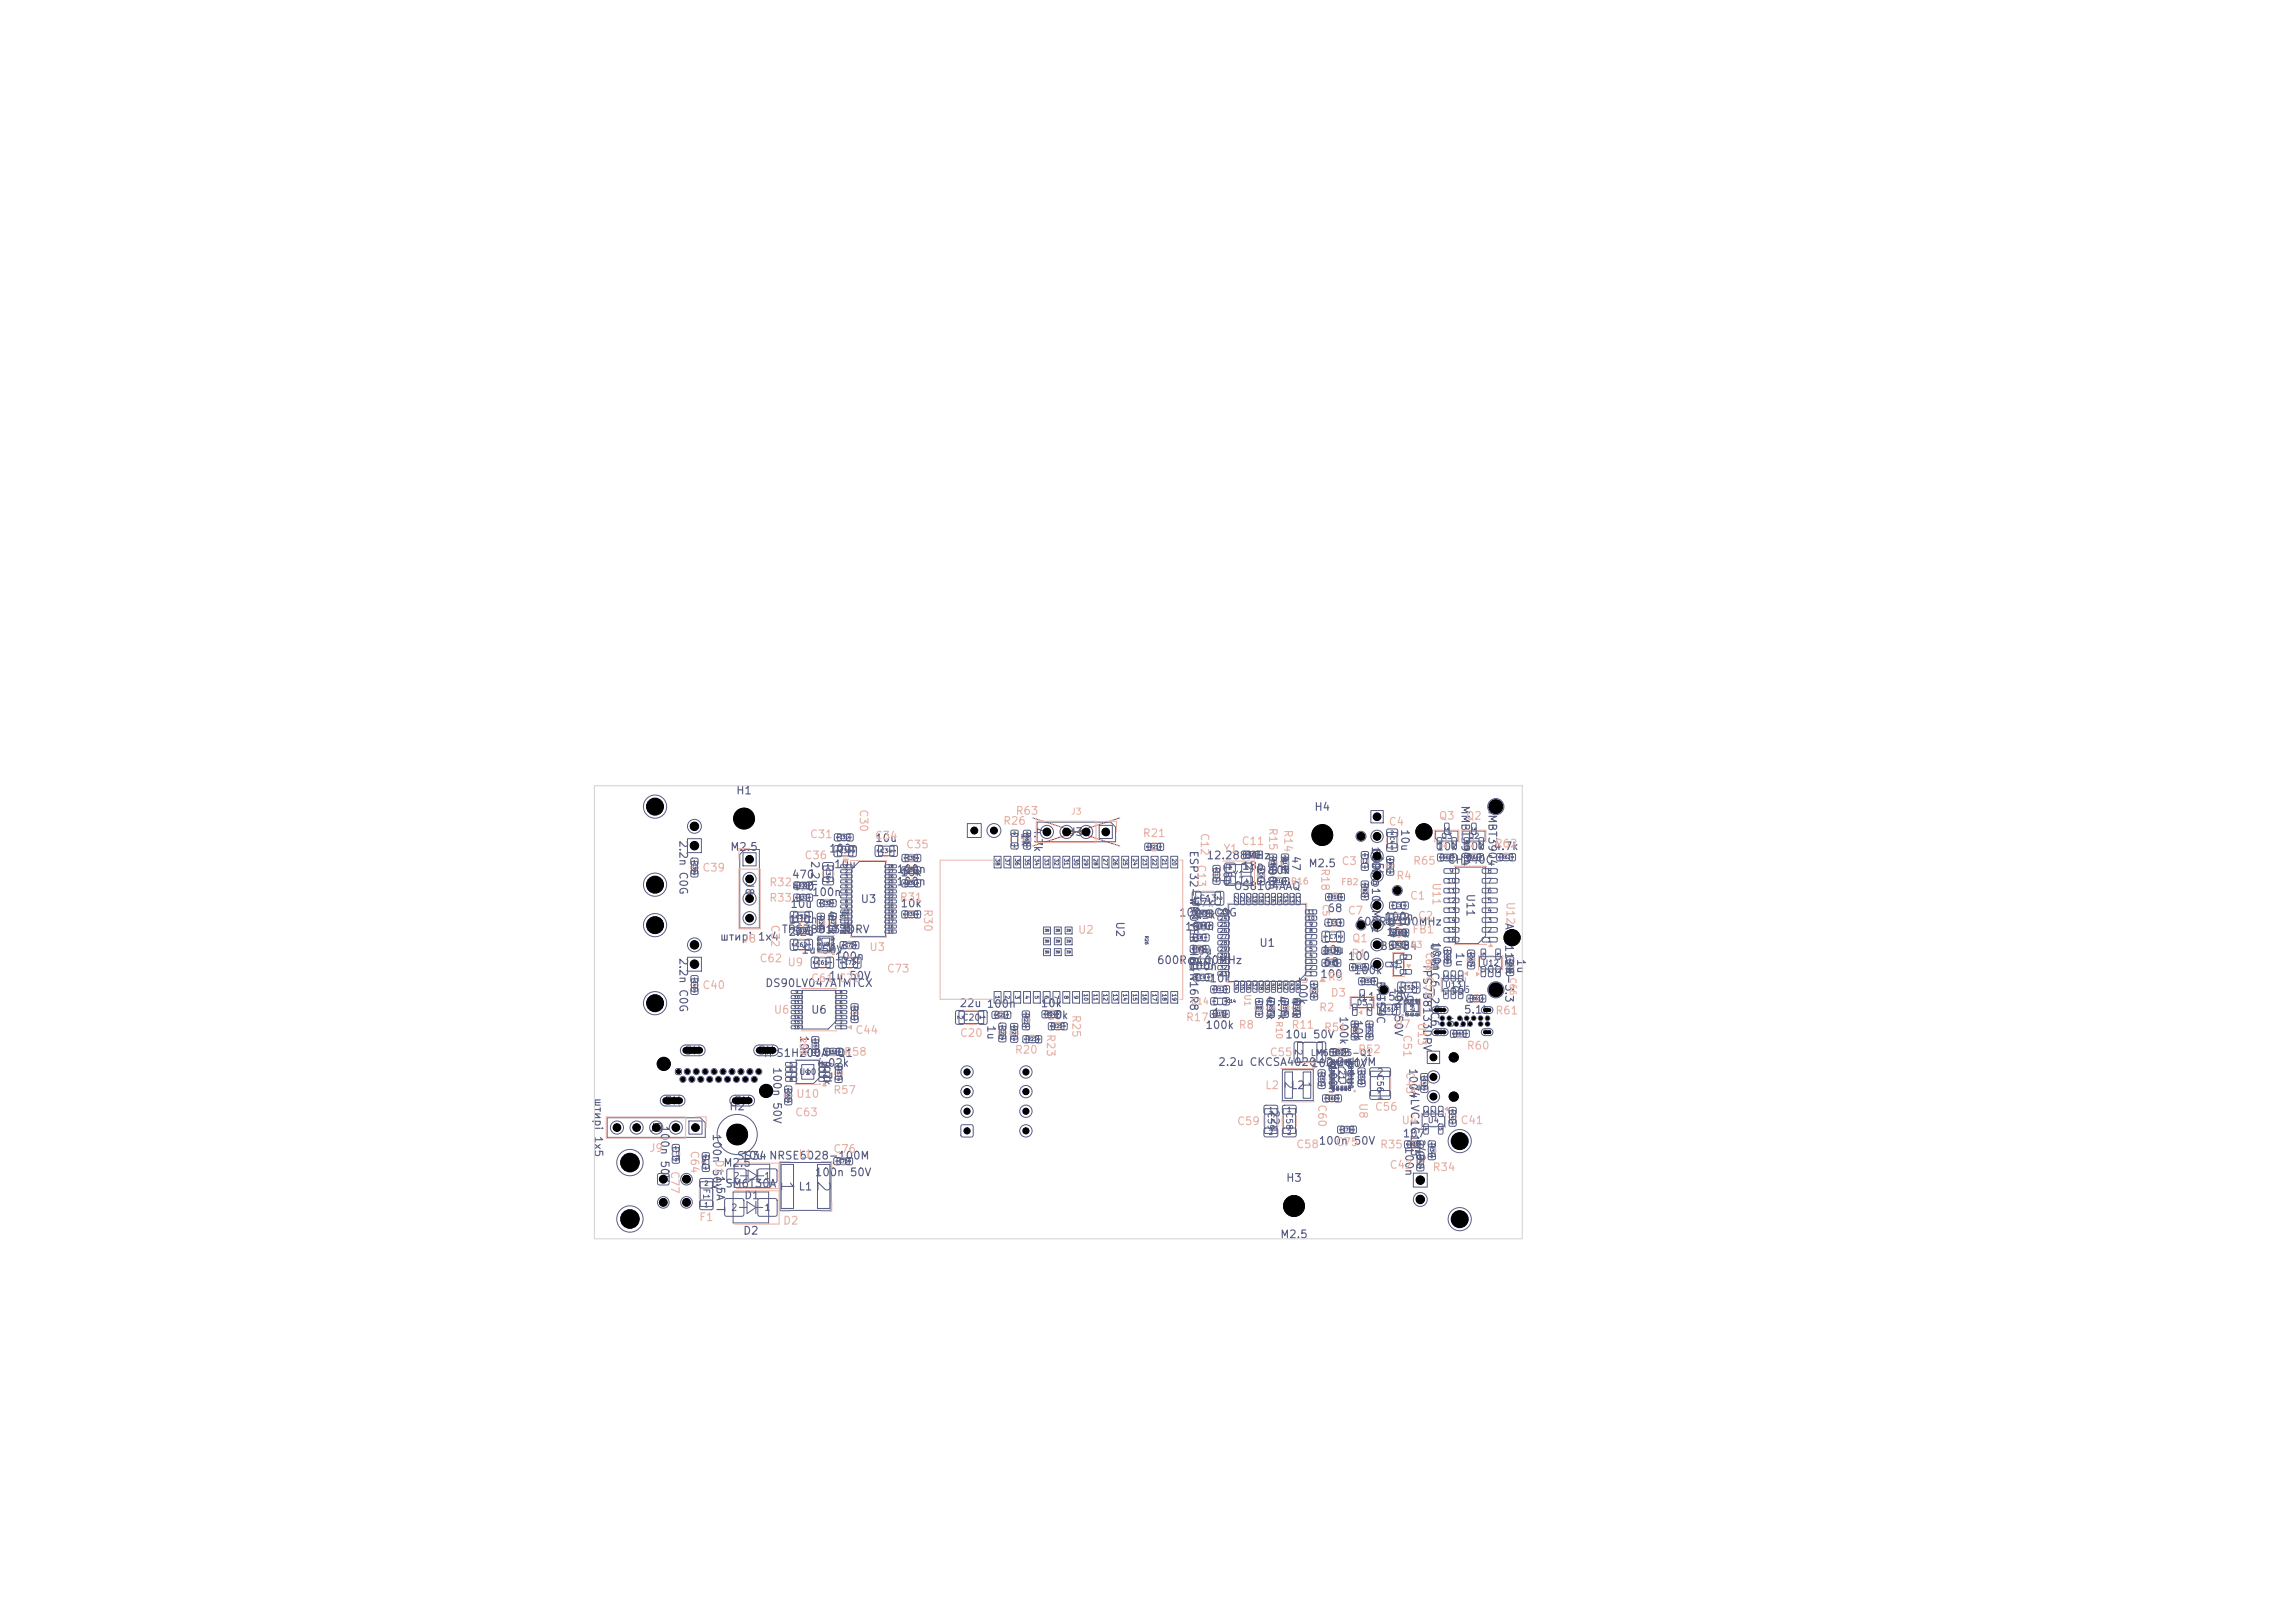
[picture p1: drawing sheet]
<svg xmlns="http://www.w3.org/2000/svg" width="297mm" height="210mm" viewBox="0 0 297 210" stroke-linecap="round" stroke-linejoin="round" font-family="sans-serif">
<defs><g id="words">
<text font-size="1.7" fill="#585d84" x="94.4" y="148.1">1</text>
<g font-size="1.6" fill="#585d84">
<text x="100.7" y="152.6" transform="rotate(90 100.7 152.6)">1</text>
<text x="105.4" y="152.6" transform="rotate(90 105.4 152.6)">2</text>
</g>
<g font-size="1.1" fill="#585d84">
<text x="88.5" y="136.7">SH</text>
<text x="98" y="136.7">SH</text>
<text x="85.9" y="143.2">SH</text>
<text x="94.9" y="143.2">SH</text>
<text x="80.2" y="151.3">MP</text>
<text x="80.2" y="158.6">MP</text>
</g>
<g font-size="1" fill="#585d84">
<text x="95.2" y="103">H1</text>
<text x="132" y="107.7" transform="rotate(90 132 107.7)">1k</text>
<text x="133.6" y="107" transform="rotate(90 133.6 107)">4.7k</text>
<text x="170" y="105.2">H4</text>
<text x="181.1" y="107.2" transform="rotate(90 181.1 107.2)">10u</text>
<text x="188.9" y="104.2" transform="rotate(90 188.9 104.2)">MMBT3904</text>
<text x="192.4" y="104.2" transform="rotate(90 192.4 104.2)">MMBT3904</text>
<text x="87.7" y="108.7" transform="rotate(90 87.7 108.7)">2.2n C0G</text>
<text x="94.4" y="110.3">M2.5</text>
<text x="102.4" y="113.9">470</text>
<text x="104.7" y="111.3" transform="rotate(90 104.7 111.3)">2.2u</text>
<text x="107.2" y="110.5">100n</text>
<text x="107.9" y="112.6">10u</text>
<text x="113.2" y="109.2">10u</text>
<text x="116" y="113.2">100n</text>
<text x="116.5" y="113.6">10k</text>
<text x="138.3" y="108.4">J3</text>
<text x="153.7" y="110" transform="rotate(90 153.7 110)">ESP32-WROVER-IE-N16R8</text>
<text x="156.1" y="111.4">12.288MHz</text>
<text x="158.1" y="111.7" transform="rotate(90 158.1 111.7)">18p</text>
<text x="160.6" y="112.8">18p</text>
<text x="163.9" y="111.3" transform="rotate(90 163.9 111.3)">100n</text>
<text x="164.1" y="113.3">10k</text>
<text x="165.4" y="110.7" transform="rotate(90 165.4 110.7)">47</text>
<text x="167" y="110.7" transform="rotate(90 167 110.7)">47</text>
<text x="169.3" y="112.5">M2.5</text>
<text x="177.3" y="109.4" transform="rotate(90 177.3 109.4)">100n</text>
<text x="177.3" y="109.6" transform="rotate(90 177.3 109.6)">600R@100MHz</text>
<text x="177.7" y="110.6" transform="rotate(90 177.7 110.6)">15k</text>
<text x="185.8" y="110.3">10k 10k</text>
<text x="187.3" y="112">CH340C</text>
<text x="193.2" y="110.2">4.7k</text>
<text x="96.2" y="114" transform="rotate(90 96.2 114)">J8</text>
<text x="102" y="119.7">100n</text>
<text x="102.2" y="117.7">10u</text>
<text x="102.4" y="115.5">470</text>
<text x="105" y="116.2">100n</text>
<text x="106.9" y="117.7" transform="rotate(90 106.9 117.7)">4.7k</text>
<text x="108.4" y="117.7" transform="rotate(90 108.4 117.7)">4.7k</text>
<text x="111.3" y="117.1">U3</text>
<text x="115.9" y="114.8">100n</text>
<text x="116.5" y="117.6">10k</text>
<text x="144.2" y="119.2" transform="rotate(90 144.2 119.2)">U2</text>
<text x="152.5" y="118.8">100n C0G</text>
<text x="154" y="119.1">2.2k</text>
<text x="154.3" y="117.5">47k</text>
<text x="159.6" y="115.4">OS8104AAQ</text>
<text x="171.7" y="118.3">68</text>
<text x="179.1" y="119.3">100n C2</text>
<text x="189.6" y="115.6" transform="rotate(90 189.6 115.6)">U11</text>
<text x="87.7" y="123.9" transform="rotate(90 87.7 123.9)">2.2n C0G</text>
<text x="93.1" y="121.9">штирі 1x4</text>
<text x="101.1" y="121">TPS7B8133DRV</text>
<text x="102" y="121.3">2.2u</text>
<text x="103.6" y="123.6">1u 50V</text>
<text x="108" y="124.5">100n</text>
<text x="149.6" y="125">600R@100MHz</text>
<text x="153.3" y="120.6">100n</text>
<text x="153.7" y="125.8">100n</text>
<text x="154" y="123.8">10u</text>
<text x="162.9" y="122.8">U1</text>
<text x="171" y="123.6">10u</text>
<text x="171.2" y="125.2">68</text>
<text x="174.3" y="124.5">100</text>
<text x="175.5" y="120">600R@100MHz</text>
<text x="178.5" y="123.2">BSS84</text>
<text x="179.3" y="121.3">10u</text>
<text x="179.6" y="121.6">47k</text>
<text x="183.9" y="124.6" transform="rotate(90 183.9 124.6)">TPS7B8133DRV</text>
<text x="184.9" y="121.9" transform="rotate(90 184.9 121.9)">USBLC6-2SC6</text>
<text x="185.1" y="121.8" transform="rotate(90 185.1 121.8)">100n</text>
<text x="188.2" y="123.1" transform="rotate(90 188.2 123.1)">1u</text>
<text x="196.1" y="124" transform="rotate(90 196.1 124)">1u</text>
<text x="99" y="128">DS90LV047ATMTCX</text>
<text x="104.9" y="131.4">U6</text>
<text x="107.2" y="127">1u 50V</text>
<text x="124.1" y="130.6">22u 100n</text>
<text x="134.6" y="130.6">10k</text>
<text x="156.4" y="127.3">10k</text>
<text x="156.9" y="131.8">1u</text>
<text x="163.6" y="128.7" transform="rotate(90 163.6 128.7)">4.7k</text>
<text x="165.1" y="128.7" transform="rotate(90 165.1 128.7)">4.7k</text>
<text x="166.9" y="129" transform="rotate(90 166.9 129)">47k</text>
<text x="167.9" y="126.2" transform="rotate(90 167.9 126.2)">100k</text>
<text x="170.8" y="126.8">100</text>
<text x="173.1" y="131.4" transform="rotate(90 173.1 131.4)">100k</text>
<text x="175" y="131.9" transform="rotate(90 175 131.9)">10k</text>
<text x="175.1" y="126.3">100k</text>
<text x="176.9" y="129.7">1u 50V</text>
<text x="177.9" y="126.9" transform="rotate(90 177.9 126.9)">BAT54C</text>
<text x="180.2" y="127.7" transform="rotate(90 180.2 127.7)">10u 50V</text>
<text x="180.6" y="130.2">2.2u</text>
<text x="189.4" y="131.4">5.1k</text>
<text x="98.6" y="137">TPS1H200A-Q1</text>
<text x="103.3" y="133.9" transform="rotate(90 103.3 133.9)">10k</text>
<text x="106.3" y="137.2" transform="rotate(90 106.3 137.2)">4.7k</text>
<text x="127.5" y="132.6" transform="rotate(90 127.5 132.6)">1u</text>
<text x="135.4" y="132.1">10k</text>
<text x="155.9" y="133.4">100k R8</text>
<text x="166.3" y="134.6">10u 50V</text>
<text x="171.7" y="137.7" transform="rotate(90 171.7 137.7)">100n</text>
<text x="187.2" y="133.1">5.1k</text>
<text x="76.7" y="142" transform="rotate(90 76.7 142)">штирі 1x5</text>
<text x="94.3" y="143.9">H2</text>
<text x="99.8" y="138" transform="rotate(90 99.8 138)">100n 50V</text>
<text x="105.6" y="138.3">4.02k</text>
<text x="157.6" y="138.2">2.2u CKCSA4020-2.2uH/M</text>
<text x="164.2" y="143.6" transform="rotate(90 164.2 143.6)">22u</text>
<text x="166" y="139.8" transform="rotate(90 166 139.8)">2</text>
<text x="167" y="141.2">L2</text>
<text x="168.4" y="139.8" transform="rotate(90 168.4 139.8)">1</text>
<text x="169.6" y="138.3">100n 50V</text>
<text x="174" y="138.4" transform="rotate(90 174 138.4)">1u</text>
<text x="182.1" y="138.1" transform="rotate(90 182.1 138.1)">100n</text>
<text x="182.3" y="140.2" transform="rotate(90 182.3 140.2)">74LVC1G125</text>
<text x="84" y="146.7">J9</text>
<text x="85.3" y="145.6" transform="rotate(90 85.3 145.6)">100n 50V</text>
<text x="92" y="146.6" transform="rotate(90 92 146.6)">100n 50V</text>
<text x="170.6" y="148.4">100n 50V</text>
<text x="181.5" y="147.4">107</text>
<text x="181.6" y="148.3" transform="rotate(90 181.6 148.3)">100n</text>
<text x="183.1" y="147.3" transform="rotate(90 183.1 147.3)">249</text>
<text x="93.5" y="151.2">M2.5</text>
<text x="93.8" y="153.9">SM6T30A</text>
<text x="95.3" y="150.3">SS34NRSE6028-100M</text>
<text x="95.9" y="150.3">10u</text>
<text x="96.2" y="155.4">D1</text>
<text x="103.3" y="154.3">L1</text>
<text x="105.4" y="152.4">100n 50V</text>
<text x="166.4" y="153.2">H3</text>
<text x="96.1" y="160">D2</text>
<text x="165.6" y="160.5">M2.5</text>
</g>
<g font-size="1" fill="#e8b2a7">
<text x="111" y="104.6" transform="rotate(90 111 104.6)">C30</text>
<text x="129.7" y="107">R26</text>
<text x="131.4" y="105.7">R63</text>
<text x="155.2" y="107.7" transform="rotate(90 155.2 107.7)">C12</text>
<text x="164" y="107" transform="rotate(90 164 107)">R15</text>
<text x="166" y="107.3" transform="rotate(90 166 107.3)">R14</text>
<text x="179.6" y="107.1">C4</text>
<text x="186.1" y="106.3">Q3</text>
<text x="189.6" y="106.3">Q2</text>
<text x="90.8" y="113">C39</text>
<text x="104" y="111.4">C36</text>
<text x="104.7" y="108.7">C31</text>
<text x="113.1" y="108.9">C34</text>
<text x="117.2" y="110">C35</text>
<text x="147.8" y="108.5">R21</text>
<text x="154.7" y="111.8" transform="rotate(90 154.7 111.8)">C13</text>
<text x="158.2" y="110.6">Y1</text>
<text x="160.6" y="109.6">C11</text>
<text x="170.7" y="112.3" transform="rotate(90 170.7 112.3)">R18</text>
<text x="173.5" y="112.2">C3</text>
<text x="182.8" y="112.1">R65</text>
<text x="193.4" y="109.9">R62</text>
<text x="99.5" y="116.9">R33</text>
<text x="99.5" y="114.9">R32</text>
<text x="99.6" y="119.6" transform="rotate(90 99.6 119.6)">C32</text>
<text x="116.4" y="116.8">R31</text>
<text x="119.3" y="117.5" transform="rotate(90 119.3 117.5)">R30</text>
<text x="174.3" y="118.6">C7</text>
<text x="180.6" y="114.1">R4</text>
<text x="182.4" y="116.6">C1</text>
<text x="185.2" y="114.1" transform="rotate(90 185.2 114.1)">U11</text>
<text x="194.7" y="116.6" transform="rotate(90 194.7 116.6)">U12AP2112K-3.3</text>
<text x="96" y="122.2">J8</text>
<text x="98.2" y="124.8">C62</text>
<text x="101.8" y="125.3">U9</text>
<text x="112.4" y="123.3">U3</text>
<text x="139.4" y="121.1">U2</text>
<text x="174.8" y="124.1">R1</text>
<text x="174.9" y="122.2">Q1</text>
<text x="182.7" y="121">FB1</text>
<text x="90.8" y="128.2">C40</text>
<text x="100.1" y="131.4">U6</text>
<text x="104.9" y="127.3">C61 C72</text>
<text x="114.7" y="126.1">C73</text>
<text x="138.5" y="131.2" transform="rotate(90 138.5 131.2)">R25</text>
<text x="170.6" y="131.1">R2</text>
<text x="171.8" y="127.1">R5</text>
<text x="172.1" y="129.2">D3</text>
<text x="184.2" y="126.2" transform="rotate(90 184.2 126.2)">C52</text>
<text x="193.4" y="131.5">R61</text>
<text x="109.2" y="136.9">R58</text>
<text x="110.6" y="134">C44</text>
<text x="124.1" y="134.4">C20</text>
<text x="131.3" y="136.6">R20</text>
<text x="135.2" y="133.7" transform="rotate(90 135.2 133.7)">R23</text>
<text x="153.4" y="132.4">R17</text>
<text x="164.2" y="136.9">C55</text>
<text x="167.1" y="133.3">R11</text>
<text x="171.3" y="133.7">R51</text>
<text x="175.7" y="136.5">R52</text>
<text x="180.4" y="133.3">U7</text>
<text x="181.4" y="133.8" transform="rotate(90 181.4 133.8)">C51</text>
<text x="183.3" y="132.3" transform="rotate(90 183.3 132.3)">U13</text>
<text x="189.7" y="136">R60</text>
<text x="103" y="142.3">U10</text>
<text x="107.8" y="141.8">R57</text>
<text x="163.7" y="141.2">L2</text>
<text x="170.3" y="142.8" transform="rotate(90 170.3 142.8)">C60</text>
<text x="175.7" y="142.6" transform="rotate(90 175.7 142.6)">U8</text>
<text x="177.8" y="144">C56</text>
<text x="181.7" y="138.6" transform="rotate(90 181.7 138.6)">C43</text>
<text x="84" y="149.3">J9</text>
<text x="89.1" y="148.8" transform="rotate(90 89.1 148.8)">C64</text>
<text x="92.4" y="150" transform="rotate(90 92.4 150)">D11.5A T</text>
<text x="102.8" y="144.7">C63</text>
<text x="107.8" y="149.4">C76</text>
<text x="160" y="145.8">C59</text>
<text x="167.7" y="148.8">C58</text>
<text x="172.8" y="148.5">C75</text>
<text x="178.5" y="148.8">R35</text>
<text x="181.3" y="145.7">U4</text>
<text x="188.9" y="145.7">C41</text>
<text x="86.6" y="151.4" transform="rotate(90 86.6 151.4)">C77</text>
<text x="103.3" y="150.1">L1</text>
<text x="179.8" y="151.5">C42</text>
<text x="185.3" y="151.8">R34</text>
<text x="90.4" y="158.2">F1</text>
<text x="101.3" y="158.7">D2</text>
</g>
<g font-size=".9" fill="#585d84">
<text x="167.4" y="135.6" transform="rotate(90 167.4 135.6)">2</text>
<text x="170.3" y="135.6" transform="rotate(90 170.3 135.6)">1</text>
<text x="178.1" y="142.4">1</text>
<text x="178.1" y="139.4">2</text>
</g>
<g font-size=".8" fill="#e8b2a7">
<text x="138.5" y="105.6">J3</text>
<text x="167" y="114.6">R16</text>
<text x="171" y="116.9" transform="rotate(90 171 116.9)">C5</text>
<text x="173.5" y="114.7">FB2</text>
<text x="182.4" y="122.8">R3</text>
<text x="184.3" y="123.2" transform="rotate(90 184.3 123.2)">C68</text>
<text x="154" y="130.2">C14</text>
<text x="160.8" y="128.6" transform="rotate(90 160.8 128.6)">U1</text>
<text x="195.2" y="126.4" transform="rotate(90 195.2 126.4)">C66</text>
<text x="103.3" y="134.1" transform="rotate(90 103.3 134.1)">R59</text>
<text x="164.9" y="132.1" transform="rotate(90 164.9 132.1)">R10</text>
</g>
<g font-size=".8" fill="#585d84">
<text x="159.5" y="113.7">Y1</text>
<text x="155.1" y="116.8">C13</text>
<text x="187.8" y="128.7">C55</text>
<text x="124.5" y="132.3">C20</text>
<text x="169.5" y="136.8">LM65625-Q1</text>
<text x="103.4" y="139.3">U10</text>
<text x="163.9" y="143.8" transform="rotate(90 163.9 143.8)">C59</text>
<text x="166.2" y="143.8" transform="rotate(90 166.2 143.8)">C58</text>
<text x="178" y="139" transform="rotate(90 178 139)">C56</text>
<text x="90.8" y="153.7" transform="rotate(90 90.8 153.7)">F1</text>
<text x="94.8" y="152.8">2</text>
<text x="98.8" y="152.8">1</text>
<text x="94.5" y="156.9">2</text>
<text x="98.8" y="156.9">1</text>
</g>
<g font-size=".7" fill="#585d84">
<text x="186.4" y="108.7">Q3</text>
<text x="189.9" y="108.7">Q2</text>
<text x="180.5" y="124" transform="rotate(90 180.5 124)">Q1</text>
<text x="191.8" y="125.1">U12</text>
<text x="175.5" y="130.3">D3</text>
<text x="185.6" y="131.2">SH</text>
<text x="186.9" y="128">U13</text>
<text x="185.6" y="134.1">SH</text>
<text x="173.1" y="138.4" transform="rotate(90 173.1 138.4)">21</text>
<text x="184.7" y="145.5">U4</text>
</g>
<g font-size=".6" fill="#585d84">
<text x="89.5" y="107.4">3</text>
<text x="125.7" y="107.9">1</text>
<text x="128.3" y="107.9">2</text>
<text x="89.5" y="109.9">1</text>
<text x="96.7" y="111.6">1</text>
<text x="135.2" y="108.1">4</text>
<text x="137.7" y="108.1">3</text>
<text x="140.2" y="108.1">2</text>
<text x="142.8" y="108.1">1</text>
<text x="187.5" y="113.2">9</text>
<text x="192.4" y="113.2">8</text>
<text x="96.7" y="114.2">2</text>
<text x="96.7" y="116.7">3</text>
<text x="96.7" y="119.2">4</text>
<text x="154.4" y="115.9" transform="rotate(90 154.4 115.9)">1</text>
<text x="157.4" y="115.9" transform="rotate(90 157.4 115.9)">2</text>
<text x="187.2" y="114.4">10</text>
<text x="187.2" y="115.7">11</text>
<text x="187.2" y="117">12</text>
<text x="187.2" y="118.2">13</text>
<text x="187.2" y="119.5">14</text>
<text x="192.4" y="119.5">3</text>
<text x="192.4" y="118.2">4</text>
<text x="192.4" y="117">5</text>
<text x="192.4" y="115.7">6</text>
<text x="192.4" y="114.4">7</text>
<text x="89.5" y="125.2">1</text>
<text x="89.5" y="122.7">3</text>
<text x="187.2" y="120.8">15</text>
<text x="187.2" y="122">16</text>
<text x="192.4" y="122">1</text>
<text x="192.4" y="120.8">2</text>
<text x="123.8" y="131.3" transform="rotate(90 123.8 131.3)">2</text>
<text x="126.7" y="131.3" transform="rotate(90 126.7 131.3)">1</text>
<text x="104.1" y="138.3" transform="rotate(90 104.1 138.3)">9</text>
<text x="79.5" y="146.3">5</text>
<text x="82.1" y="146.3">4</text>
<text x="84.6" y="146.3">3</text>
<text x="87.1" y="146.3">2</text>
<text x="89.7" y="146.3">1</text>
<text x="164.1" y="144">1</text>
<text x="164.1" y="147">2</text>
<text x="166.5" y="144">1</text>
<text x="166.5" y="147">2</text>
<text x="91.1" y="153.6">2</text>
<text x="183.5" y="153.2">1</text>
<text x="183.5" y="155.7">3</text>
<text x="91.1" y="156.4">1</text>
</g>
<g font-size=".5" fill="#585d84">
<text x="177.9" y="106.1">1</text>
<text x="186.9" y="107" transform="rotate(90 186.9 107)">3</text>
<text x="190.4" y="107" transform="rotate(90 190.4 107)">3</text>
<text x="106.8" y="112.3" transform="rotate(90 106.8 112.3)">C36</text>
<text x="106.9" y="112.5">1</text>
<text x="108.1" y="109.9" transform="rotate(90 108.1 109.9)">1</text>
<text x="108.6" y="110.5">C30</text>
<text x="110" y="109.9" transform="rotate(90 110 109.9)">2</text>
<text x="113.4" y="109.8" transform="rotate(90 113.4 109.8)">2</text>
<text x="113.9" y="110.5">C34</text>
<text x="115.3" y="109.8" transform="rotate(90 115.3 109.8)">1</text>
<text x="128.7" y="111" transform="rotate(90 128.7 111)">38</text>
<text x="130" y="111" transform="rotate(90 130 111)">37</text>
<text x="131.3" y="111" transform="rotate(90 131.3 111)">36</text>
<text x="132.5" y="111" transform="rotate(90 132.5 111)">35</text>
<text x="133.8" y="111" transform="rotate(90 133.8 111)">34</text>
<text x="135.1" y="111" transform="rotate(90 135.1 111)">33</text>
<text x="136.3" y="111" transform="rotate(90 136.3 111)">32</text>
<text x="137.6" y="111" transform="rotate(90 137.6 111)">31</text>
<text x="138.9" y="111" transform="rotate(90 138.9 111)">30</text>
<text x="140.1" y="111" transform="rotate(90 140.1 111)">29</text>
<text x="141.4" y="111" transform="rotate(90 141.4 111)">28</text>
<text x="142.7" y="111" transform="rotate(90 142.7 111)">27</text>
<text x="144" y="111" transform="rotate(90 144 111)">26</text>
<text x="145.2" y="111" transform="rotate(90 145.2 111)">25</text>
<text x="146.5" y="111" transform="rotate(90 146.5 111)">24</text>
<text x="147.8" y="111" transform="rotate(90 147.8 111)">23</text>
<text x="149" y="111" transform="rotate(90 149 111)">22</text>
<text x="150.3" y="111" transform="rotate(90 150.3 111)">21</text>
<text x="151.6" y="111" transform="rotate(90 151.6 111)">20</text>
<text x="158.9" y="112.6">2</text>
<text x="161.1" y="112.6">1</text>
<text x="177.9" y="108.6">2</text>
<text x="177.9" y="111.2">3</text>
<text x="177.9" y="113.7">4</text>
<text x="179.8" y="108.2" transform="rotate(90 179.8 108.2)">C4</text>
<text x="179.9" y="110">1</text>
<text x="179.9" y="108.1">2</text>
<text x="185.9" y="108.8" transform="rotate(90 185.9 108.8)">1</text>
<text x="187.8" y="108.8" transform="rotate(90 187.8 108.8)">2</text>
<text x="189.4" y="108.8" transform="rotate(90 189.4 108.8)">1</text>
<text x="191.3" y="108.8" transform="rotate(90 191.3 108.8)">2</text>
<text x="102.4" y="118.4" transform="rotate(90 102.4 118.4)">2</text>
<text x="102.9" y="119">C32</text>
<text x="104.3" y="118.4" transform="rotate(90 104.3 118.4)">1</text>
<text x="106.9" y="114.4">2</text>
<text x="157.8" y="118.4">23</text>
<text x="157.8" y="119.2">24</text>
<text x="157.8" y="120">25</text>
<text x="158.9" y="114.3">3</text>
<text x="159.6" y="115.8" transform="rotate(90 159.6 115.8)">22</text>
<text x="160.4" y="115.8" transform="rotate(90 160.4 115.8)">21</text>
<text x="161.1" y="114.3">4</text>
<text x="161.2" y="115.8" transform="rotate(90 161.2 115.8)">20</text>
<text x="162" y="115.8" transform="rotate(90 162 115.8)">19</text>
<text x="162.8" y="115.8" transform="rotate(90 162.8 115.8)">18</text>
<text x="163.6" y="115.8" transform="rotate(90 163.6 115.8)">17</text>
<text x="164.4" y="115.8" transform="rotate(90 164.4 115.8)">16</text>
<text x="165.2" y="115.8" transform="rotate(90 165.2 115.8)">15</text>
<text x="166" y="115.8" transform="rotate(90 166 115.8)">14</text>
<text x="166.8" y="115.8" transform="rotate(90 166.8 115.8)">13</text>
<text x="167.6" y="115.8" transform="rotate(90 167.6 115.8)">12</text>
<text x="169.1" y="119.2">10</text>
<text x="169.1" y="118.4">11</text>
<text x="169.4" y="120">9</text>
<text x="177.9" y="117.6">5</text>
<text x="179.5" y="118.6" transform="rotate(90 179.5 118.6)">1</text>
<text x="180.3" y="119.3">C2</text>
<text x="181.4" y="118.6" transform="rotate(90 181.4 118.6)">2</text>
<text x="102.4" y="122" transform="rotate(90 102.4 122)">2</text>
<text x="102.9" y="122.6">C62</text>
<text x="104.3" y="122" transform="rotate(90 104.3 122)">1</text>
<text x="105.1" y="124.3" transform="rotate(90 105.1 124.3)">2</text>
<text x="105.6" y="124.9">C61</text>
<text x="106.3" y="122.6">U9</text>
<text x="106.5" y="121.9" transform="rotate(90 106.5 121.9)">7</text>
<text x="107" y="124.3" transform="rotate(90 107 124.3)">1</text>
<text x="108.7" y="124.3" transform="rotate(90 108.7 124.3)">1</text>
<text x="109.2" y="124.9">C72</text>
<text x="110.6" y="124.3" transform="rotate(90 110.6 124.3)">2</text>
<text x="154.1" y="124.4" transform="rotate(90 154.1 124.4)">2</text>
<text x="154.7" y="125.1">C10</text>
<text x="156" y="124.4" transform="rotate(90 156 124.4)">1</text>
<text x="157.8" y="120.8">26</text>
<text x="157.8" y="121.6">27</text>
<text x="157.8" y="122.4">28</text>
<text x="157.8" y="123.2">29</text>
<text x="157.8" y="124">30</text>
<text x="157.8" y="124.8">31</text>
<text x="157.8" y="125.6">32</text>
<text x="169.4" y="125.6">2</text>
<text x="169.4" y="124.8">3</text>
<text x="169.4" y="124">4</text>
<text x="169.4" y="123.2">5</text>
<text x="169.4" y="122.4">6</text>
<text x="169.4" y="121.6">7</text>
<text x="169.4" y="120.8">8</text>
<text x="171.2" y="120.9" transform="rotate(90 171.2 120.9)">1</text>
<text x="172" y="121.6">C7</text>
<text x="173.1" y="120.9" transform="rotate(90 173.1 120.9)">2</text>
<text x="177.9" y="120.1">6</text>
<text x="177.9" y="122.6">7</text>
<text x="177.9" y="125.2">8</text>
<text x="179.8" y="125.2">3</text>
<text x="181.7" y="124.2">2</text>
<text x="128.7" y="128.8" transform="rotate(90 128.7 128.8)">1</text>
<text x="130" y="128.8" transform="rotate(90 130 128.8)">2</text>
<text x="131.3" y="128.8" transform="rotate(90 131.3 128.8)">3</text>
<text x="132.5" y="128.8" transform="rotate(90 132.5 128.8)">4</text>
<text x="133.8" y="128.8" transform="rotate(90 133.8 128.8)">5</text>
<text x="135.1" y="128.8" transform="rotate(90 135.1 128.8)">6</text>
<text x="136.3" y="128.8" transform="rotate(90 136.3 128.8)">7</text>
<text x="137.6" y="128.8" transform="rotate(90 137.6 128.8)">8</text>
<text x="138.9" y="128.8" transform="rotate(90 138.9 128.8)">9</text>
<text x="140.1" y="128.5" transform="rotate(90 140.1 128.5)">10</text>
<text x="141.4" y="128.5" transform="rotate(90 141.4 128.5)">11</text>
<text x="142.7" y="128.5" transform="rotate(90 142.7 128.5)">12</text>
<text x="144" y="128.5" transform="rotate(90 144 128.5)">13</text>
<text x="145.2" y="128.5" transform="rotate(90 145.2 128.5)">14</text>
<text x="146.5" y="128.5" transform="rotate(90 146.5 128.5)">15</text>
<text x="147.8" y="128.5" transform="rotate(90 147.8 128.5)">16</text>
<text x="149" y="128.5" transform="rotate(90 149 128.5)">17</text>
<text x="150.3" y="128.5" transform="rotate(90 150.3 128.5)">18</text>
<text x="151.6" y="128.5" transform="rotate(90 151.6 128.5)">19</text>
<text x="157.8" y="126.4">33</text>
<text x="159.6" y="127.1" transform="rotate(90 159.6 127.1)">34</text>
<text x="160.4" y="127.1" transform="rotate(90 160.4 127.1)">35</text>
<text x="161.2" y="127.1" transform="rotate(90 161.2 127.1)">36</text>
<text x="162" y="127.1" transform="rotate(90 162 127.1)">37</text>
<text x="162.8" y="127.1" transform="rotate(90 162.8 127.1)">38</text>
<text x="163.6" y="127.1" transform="rotate(90 163.6 127.1)">39</text>
<text x="164.4" y="127.1" transform="rotate(90 164.4 127.1)">40</text>
<text x="165.2" y="127.1" transform="rotate(90 165.2 127.1)">41</text>
<text x="166" y="127.1" transform="rotate(90 166 127.1)">42</text>
<text x="166.8" y="127.1" transform="rotate(90 166.8 127.1)">43</text>
<text x="167.6" y="127.1" transform="rotate(90 167.6 127.1)">44</text>
<text x="169.4" y="126.4">1</text>
<text x="175" y="130.4" transform="rotate(90 175 130.4)">1</text>
<text x="175.9" y="128.5" transform="rotate(90 175.9 128.5)">3</text>
<text x="176.9" y="130.4" transform="rotate(90 176.9 130.4)">2</text>
<text x="178.4" y="130.4" transform="rotate(90 178.4 130.4)">2</text>
<text x="179" y="131">C51</text>
<text x="180.3" y="130.4" transform="rotate(90 180.3 130.4)">1</text>
<text x="181" y="127.5" transform="rotate(90 181 127.5)">1</text>
<text x="181.5" y="128.2">C52</text>
<text x="181.7" y="126.1">1</text>
<text x="182.4" y="129.8" transform="rotate(90 182.4 129.8)">U7</text>
<text x="182.4" y="130.8">7</text>
<text x="182.9" y="127.5" transform="rotate(90 182.9 127.5)">2</text>
<text x="191.9" y="131.1">SH</text>
<text x="185.2" y="137.2">1</text>
<text x="191.9" y="133.9">SH</text>
<text x="102.1" y="138.1">5</text>
<text x="102.1" y="138.7">6</text>
<text x="102.1" y="139.4">7</text>
<text x="102.1" y="140">8</text>
<text x="106.4" y="140">1</text>
<text x="106.4" y="139.4">2</text>
<text x="106.4" y="138.7">3</text>
<text x="106.4" y="138.1">4</text>
<text x="124.8" y="141.7">3</text>
<text x="124.8" y="139.1">4</text>
<text x="132.5" y="139.1">5</text>
<text x="132.5" y="141.7">6</text>
<text x="185.2" y="139.8">2</text>
<text x="185.2" y="142.3">3</text>
<text x="124.8" y="146.7">1</text>
<text x="124.8" y="144.2">2</text>
<text x="132.5" y="144.2">7</text>
<text x="132.5" y="146.7">8</text>
<text x="85.6" y="153">1</text>
<text x="85.6" y="156">2</text>
<text x="88.6" y="153">3</text>
<text x="88.6" y="156">4</text>
</g>
<g font-size=".4" fill="#585d84">
<text x="89.6" y="111.6" transform="rotate(90 89.6 111.6)">C39</text>
<text x="108.6" y="108.7">C31</text>
<text x="109.3" y="112.4">1</text>
<text x="109.3" y="113">2</text>
<text x="109.3" y="113.7">3</text>
<text x="114.8" y="113.7">26</text>
<text x="114.8" y="113">27</text>
<text x="114.8" y="112.4">28</text>
<text x="117.3" y="112.9">C38</text>
<text x="117.3" y="111.3">C35</text>
<text x="132.6" y="108" transform="rotate(90 132.6 108)">R63</text>
<text x="148.7" y="109.9">R21</text>
<text x="157.1" y="112.6" transform="rotate(90 157.1 112.6)">C12</text>
<text x="161.5" y="110.9">C11</text>
<text x="162.9" y="112.8" transform="rotate(90 162.9 112.8)">C6</text>
<text x="164.4" y="111.1" transform="rotate(90 164.4 111.1)">R15</text>
<text x="166" y="111.1" transform="rotate(90 166 111.1)">R14</text>
<text x="176.3" y="111" transform="rotate(90 176.3 111)">C3</text>
<text x="179.6" y="111.6" transform="rotate(90 179.6 111.6)">R4</text>
<text x="186.6" y="111.3">R65</text>
<text x="190.1" y="111.2">R64</text>
<text x="194.3" y="111.2">R62</text>
<text x="103.3" y="116.5">R33</text>
<text x="103.3" y="114.9">R32</text>
<text x="105.9" y="118.8" transform="rotate(90 105.9 118.8)">R28</text>
<text x="106.4" y="117.2">C33</text>
<text x="107.4" y="118.8" transform="rotate(90 107.4 118.8)">R27</text>
<text x="109.1" y="118.2">10</text>
<text x="109.1" y="118.9">11</text>
<text x="109.1" y="119.5">12</text>
<text x="109.3" y="114.3">4</text>
<text x="109.3" y="115">5</text>
<text x="109.3" y="115.6">6</text>
<text x="109.3" y="116.3">7</text>
<text x="109.3" y="116.9">8</text>
<text x="109.3" y="117.6">9</text>
<text x="114.8" y="119.5">17</text>
<text x="114.8" y="118.9">18</text>
<text x="114.8" y="118.2">19</text>
<text x="114.8" y="117.6">20</text>
<text x="114.8" y="116.9">21</text>
<text x="114.8" y="116.3">22</text>
<text x="114.8" y="115.6">23</text>
<text x="114.8" y="115">24</text>
<text x="114.8" y="114.3">25</text>
<text x="117.3" y="118.6">R30</text>
<text x="117.3" y="114.6">R31</text>
<text x="155.3" y="118.5">R7</text>
<text x="165" y="114.3">R16</text>
<text x="172.1" y="116.4">R18</text>
<text x="172.3" y="119.7">C5</text>
<text x="176.3" y="114.6" transform="rotate(90 176.3 114.6)">FB2</text>
<text x="180.6" y="115.6">0</text>
<text x="180.6" y="117.5">C1</text>
<text x="103.3" y="120.7">C74</text>
<text x="109.1" y="120.2">13</text>
<text x="109.1" y="120.8">14</text>
<text x="109.3" y="122.6">C73</text>
<text x="114.8" y="120.8">15</text>
<text x="114.8" y="120.2">16</text>
<text x="148.1" y="121" transform="rotate(90 148.1 121)">R26</text>
<text x="154.6" y="123.1">FB3</text>
<text x="154.8" y="121.6">C8</text>
<text x="155.3" y="120.1">R6</text>
<text x="171.7" y="123.3">R13</text>
<text x="171.9" y="124.9">R5</text>
<text x="175.4" y="125.4">R1</text>
<text x="175.9" y="120">0</text>
<text x="180.5" y="121">FB1</text>
<text x="180.6" y="122.5">R3</text>
<text x="187" y="123.2" transform="rotate(90 187 123.2)">C68</text>
<text x="190.1" y="123.5" transform="rotate(90 190.1 123.5)">C67</text>
<text x="191.6" y="123.2" transform="rotate(90 191.6 123.2)">5</text>
<text x="191.6" y="125.5" transform="rotate(90 191.6 125.5)">1</text>
<text x="192.6" y="125.5" transform="rotate(90 192.6 125.5)">2</text>
<text x="193.5" y="123.2" transform="rotate(90 193.5 123.2)">4</text>
<text x="193.5" y="125.5" transform="rotate(90 193.5 125.5)">3</text>
<text x="195.1" y="124.4" transform="rotate(90 195.1 124.4)">C66</text>
<text x="89.6" y="126.8" transform="rotate(90 89.6 126.8)">C40</text>
<text x="102.7" y="129.3">10</text>
<text x="102.7" y="130">11</text>
<text x="102.7" y="130.6">12</text>
<text x="102.7" y="131.3">13</text>
<text x="102.7" y="131.9">14</text>
<text x="102.9" y="128.7">9</text>
<text x="108.6" y="131.9">3</text>
<text x="108.6" y="131.3">4</text>
<text x="108.6" y="130.6">5</text>
<text x="108.6" y="130">6</text>
<text x="108.6" y="129.3">7</text>
<text x="108.6" y="128.7">8</text>
<text x="110.3" y="130.5" transform="rotate(90 110.3 130.5)">C44</text>
<text x="129" y="131.6">C21</text>
<text x="132.5" y="131.4" transform="rotate(90 132.5 131.4)">R22</text>
<text x="135.4" y="131.5">R24</text>
<text x="155.2" y="126.8">C9</text>
<text x="157.2" y="131.5">R17</text>
<text x="157.3" y="128.3">R12</text>
<text x="158.7" y="129.8">C14</text>
<text x="162.5" y="130.7">R8</text>
<text x="164.2" y="130" transform="rotate(90 164.2 130)">R9</text>
<text x="166" y="129.8" transform="rotate(90 166 129.8)">R10</text>
<text x="167.5" y="129.8" transform="rotate(90 167.5 129.8)">R11</text>
<text x="169.8" y="127.7" transform="rotate(90 169.8 127.7)">R2</text>
<text x="176.4" y="127.3">R50</text>
<text x="178.8" y="128.4">0</text>
<text x="186.8" y="126" transform="rotate(90 186.8 126)">3</text>
<text x="186.8" y="128.3" transform="rotate(90 186.8 128.3)">4</text>
<text x="187.7" y="126" transform="rotate(90 187.7 126)">2</text>
<text x="187.7" y="128.3" transform="rotate(90 187.7 128.3)">5</text>
<text x="188.7" y="126" transform="rotate(90 188.7 126)">1</text>
<text x="188.7" y="128.3" transform="rotate(90 188.7 128.3)">6</text>
<text x="190.4" y="129.5">R61</text>
<text x="102.7" y="132.6">15</text>
<text x="102.7" y="133.2">16</text>
<text x="105.2" y="134.7" transform="rotate(90 105.2 134.7)">R59</text>
<text x="107.2" y="136.4">R58</text>
<text x="108.6" y="133.2">1</text>
<text x="108.6" y="132.6">2</text>
<text x="129.4" y="133" transform="rotate(90 129.4 133)">C22</text>
<text x="130.9" y="133" transform="rotate(90 130.9 133)">R20</text>
<text x="133" y="134.8">R23</text>
<text x="136.3" y="133.1">R25</text>
<text x="172.7" y="136.4">C57</text>
<text x="175" y="132.7" transform="rotate(90 175 132.7)">R51</text>
<text x="176.9" y="132.7" transform="rotate(90 176.9 132.7)">R52</text>
<text x="188.3" y="134.1">R60</text>
<text x="101.7" y="141.1" transform="rotate(90 101.7 141.1)">C63</text>
<text x="108.2" y="138.2" transform="rotate(90 108.2 138.2)">R57</text>
<text x="170.7" y="139" transform="rotate(90 170.7 139)">C53</text>
<text x="171.8" y="142.4">C60</text>
<text x="175.9" y="138.8" transform="rotate(90 175.9 138.8)">C54</text>
<text x="184" y="139.5" transform="rotate(90 184 139.5)">C43</text>
<text x="184.2" y="143.6" transform="rotate(90 184.2 143.6)">3</text>
<text x="185.2" y="143.6" transform="rotate(90 185.2 143.6)">2</text>
<text x="186.1" y="143.6" transform="rotate(90 186.1 143.6)">1</text>
<text x="187.7" y="143.9" transform="rotate(90 187.7 143.9)">C41</text>
<text x="87.4" y="148.9" transform="rotate(90 87.4 148.9)">C77</text>
<text x="90.8" y="149.6" transform="rotate(90 90.8 149.6)">C64</text>
<text x="173.7" y="146.5">C75</text>
<text x="182.4" y="148.4">R35</text>
<text x="183.5" y="149.7" transform="rotate(90 183.5 149.7)">C42</text>
<text x="184.2" y="145.8" transform="rotate(90 184.2 145.8)">4</text>
<text x="185" y="148.2" transform="rotate(90 185 148.2)">R34</text>
<text x="186.1" y="145.8" transform="rotate(90 186.1 145.8)">5</text>
<text x="108.5" y="150.6">C76</text>
</g>
<g font-size=".3" fill="#585d84">
<text x="89.7" y="111.7">1</text>
<text x="89.7" y="113.3">2</text>
<text x="108.2" y="108.2" transform="rotate(90 108.2 108.2)">1</text>
<text x="109.7" y="108.2" transform="rotate(90 109.7 108.2)">2</text>
<text x="116.9" y="112.4" transform="rotate(90 116.9 112.4)">1</text>
<text x="116.9" y="110.8" transform="rotate(90 116.9 110.8)">1</text>
<text x="118.5" y="112.4" transform="rotate(90 118.5 112.4)">2</text>
<text x="118.5" y="110.8" transform="rotate(90 118.5 110.8)">2</text>
<text x="131.1" y="109.7">1</text>
<text x="131.1" y="108.1">2</text>
<text x="132.7" y="109.7">1</text>
<text x="132.7" y="108.1">2</text>
<text x="148.3" y="109.4" transform="rotate(90 148.3 109.4)">2</text>
<text x="150" y="109.4" transform="rotate(90 150 109.4)">1</text>
<text x="157.2" y="112.7">2</text>
<text x="161.1" y="110.4" transform="rotate(90 161.1 110.4)">1</text>
<text x="162.7" y="110.4" transform="rotate(90 162.7 110.4)">2</text>
<text x="163" y="112.7">2</text>
<text x="164.5" y="113.8" transform="rotate(90 164.5 113.8)">2</text>
<text x="164.6" y="112.8">1</text>
<text x="164.6" y="111.2">2</text>
<text x="166.1" y="112.8">1</text>
<text x="166.1" y="111.1">2</text>
<text x="166.2" y="113.8" transform="rotate(90 166.2 113.8)">1</text>
<text x="176.4" y="112.4">1</text>
<text x="176.4" y="110.9">2</text>
<text x="179.7" y="111.4">1</text>
<text x="179.7" y="113.1">2</text>
<text x="186.2" y="110.8" transform="rotate(90 186.2 110.8)">2</text>
<text x="187.8" y="110.8" transform="rotate(90 187.8 110.8)">1</text>
<text x="189.7" y="110.7" transform="rotate(90 189.7 110.7)">2</text>
<text x="191.3" y="110.7" transform="rotate(90 191.3 110.7)">1</text>
<text x="193.8" y="110.7" transform="rotate(90 193.8 110.7)">2</text>
<text x="195.5" y="110.7" transform="rotate(90 195.5 110.7)">1</text>
<text x="102.9" y="114.4" transform="rotate(90 102.9 114.4)">2</text>
<text x="102.9" y="116" transform="rotate(90 102.9 116)">2</text>
<text x="104.5" y="114.4" transform="rotate(90 104.5 114.4)">1</text>
<text x="104.5" y="116" transform="rotate(90 104.5 116)">1</text>
<text x="106" y="116.7" transform="rotate(90 106 116.7)">2</text>
<text x="106" y="118.8">2</text>
<text x="107.5" y="116.7" transform="rotate(90 107.5 116.7)">1</text>
<text x="107.6" y="118.8">2</text>
<text x="116.9" y="114.1" transform="rotate(90 116.9 114.1)">2</text>
<text x="116.9" y="118.1" transform="rotate(90 116.9 118.1)">2</text>
<text x="118.5" y="114.1" transform="rotate(90 118.5 114.1)">1</text>
<text x="118.5" y="118.1" transform="rotate(90 118.5 118.1)">1</text>
<text x="154.7" y="119.6" transform="rotate(90 154.7 119.6)">2</text>
<text x="154.7" y="118" transform="rotate(90 154.7 118)">2</text>
<text x="156.3" y="119.6" transform="rotate(90 156.3 119.6)">1</text>
<text x="156.3" y="118" transform="rotate(90 156.3 118)">1</text>
<text x="157.2" y="114.2">1</text>
<text x="163" y="114.3">1</text>
<text x="171.7" y="119.2" transform="rotate(90 171.7 119.2)">1</text>
<text x="171.7" y="115.9" transform="rotate(90 171.7 115.9)">1</text>
<text x="173.2" y="119.2" transform="rotate(90 173.2 119.2)">2</text>
<text x="173.4" y="115.9" transform="rotate(90 173.4 115.9)">2</text>
<text x="176.4" y="116.2">1</text>
<text x="176.4" y="114.7">2</text>
<text x="180" y="117" transform="rotate(90 180 117)">1</text>
<text x="181.6" y="117" transform="rotate(90 181.6 117)">2</text>
<text x="102.9" y="120.2" transform="rotate(90 102.9 120.2)">2</text>
<text x="104.5" y="120.2" transform="rotate(90 104.5 120.2)">1</text>
<text x="106" y="120.5">1</text>
<text x="107.6" y="120.5">1</text>
<text x="108.9" y="122.1" transform="rotate(90 108.9 122.1)">1</text>
<text x="110.5" y="122.1" transform="rotate(90 110.5 122.1)">2</text>
<text x="135.2" y="123.4">39</text>
<text x="135.2" y="122">39</text>
<text x="135.2" y="120.6">39</text>
<text x="136.6" y="123.4">39</text>
<text x="136.6" y="122">39</text>
<text x="136.6" y="120.6">39</text>
<text x="138" y="123.4">39</text>
<text x="138" y="122">39</text>
<text x="138" y="120.6">39</text>
<text x="154.2" y="122.6" transform="rotate(90 154.2 122.6)">1</text>
<text x="154.2" y="121.1" transform="rotate(90 154.2 121.1)">2</text>
<text x="155.8" y="121.1" transform="rotate(90 155.8 121.1)">1</text>
<text x="155.8" y="122.6" transform="rotate(90 155.8 122.6)">2</text>
<text x="171.2" y="122.9" transform="rotate(90 171.2 122.9)">1</text>
<text x="171.2" y="124.4" transform="rotate(90 171.2 124.4)">1</text>
<text x="172.9" y="122.9" transform="rotate(90 172.9 122.9)">2</text>
<text x="172.9" y="124.4" transform="rotate(90 172.9 124.4)">2</text>
<text x="174.8" y="125" transform="rotate(90 174.8 125)">2</text>
<text x="176.5" y="125" transform="rotate(90 176.5 125)">1</text>
<text x="180" y="122.1" transform="rotate(90 180 122.1)">2</text>
<text x="180.1" y="120.5" transform="rotate(90 180.1 120.5)">2</text>
<text x="181.6" y="120.5" transform="rotate(90 181.6 120.5)">1</text>
<text x="181.6" y="122.1" transform="rotate(90 181.6 122.1)">1</text>
<text x="187.1" y="123.3">1</text>
<text x="187.1" y="124.8">2</text>
<text x="190.2" y="123.6">1</text>
<text x="190.2" y="125.2">2</text>
<text x="195.2" y="124.5">2</text>
<text x="89.7" y="126.9">1</text>
<text x="89.7" y="128.5">2</text>
<text x="110.4" y="130.6">2</text>
<text x="128.6" y="131.1" transform="rotate(90 128.6 131.1)">2</text>
<text x="130.1" y="131.1" transform="rotate(90 130.1 131.1)">1</text>
<text x="132.6" y="131.4">2</text>
<text x="135" y="131.1" transform="rotate(90 135 131.1)">2</text>
<text x="136.6" y="131.1" transform="rotate(90 136.6 131.1)">1</text>
<text x="154.6" y="126.3" transform="rotate(90 154.6 126.3)">2</text>
<text x="156.2" y="126.3" transform="rotate(90 156.2 126.3)">1</text>
<text x="156.8" y="131" transform="rotate(90 156.8 131)">1</text>
<text x="156.8" y="127.8" transform="rotate(90 156.8 127.8)">2</text>
<text x="156.9" y="129.4" transform="rotate(90 156.9 129.4)">1</text>
<text x="158.4" y="129.4" transform="rotate(90 158.4 129.4)">2</text>
<text x="158.4" y="131" transform="rotate(90 158.4 131)">2</text>
<text x="158.5" y="127.8" transform="rotate(90 158.5 127.8)">1</text>
<text x="162.8" y="131.5">1</text>
<text x="162.8" y="129.8">2</text>
<text x="164.3" y="131.5">1</text>
<text x="164.3" y="129.8">2</text>
<text x="166.1" y="131.5">1</text>
<text x="166.1" y="129.8">2</text>
<text x="167.6" y="131.5">1</text>
<text x="167.6" y="129.8">2</text>
<text x="169.9" y="127.6">1</text>
<text x="169.9" y="129.2">2</text>
<text x="176" y="126.8" transform="rotate(90 176 126.8)">2</text>
<text x="177.6" y="126.8" transform="rotate(90 177.6 126.8)">1</text>
<text x="190" y="129" transform="rotate(90 190 129)">1</text>
<text x="191.6" y="129" transform="rotate(90 191.6 129)">2</text>
<text x="195.2" y="126">1</text>
<text x="105.3" y="134.8">1</text>
<text x="105.3" y="136.4">2</text>
<text x="106.7" y="135.9" transform="rotate(90 106.7 135.9)">1</text>
<text x="108.4" y="135.9" transform="rotate(90 108.4 135.9)">2</text>
<text x="110.4" y="132.1">1</text>
<text x="129.5" y="133.1">1</text>
<text x="129.5" y="134.6">2</text>
<text x="131.1" y="134.7">1</text>
<text x="131.1" y="133.1">2</text>
<text x="132.5" y="134.3" transform="rotate(90 132.5 134.3)">1</text>
<text x="132.6" y="133.1">1</text>
<text x="134.2" y="134.3" transform="rotate(90 134.2 134.3)">2</text>
<text x="135.8" y="132.6" transform="rotate(90 135.8 132.6)">2</text>
<text x="137.5" y="132.6" transform="rotate(90 137.5 132.6)">1</text>
<text x="172.3" y="136" transform="rotate(90 172.3 136)">1</text>
<text x="173.9" y="136" transform="rotate(90 173.9 136)">2</text>
<text x="175.1" y="132.8">1</text>
<text x="175.1" y="134.4">2</text>
<text x="177" y="132.8">1</text>
<text x="177" y="134.4">2</text>
<text x="187.9" y="133.6" transform="rotate(90 187.9 133.6)">2</text>
<text x="189.5" y="133.6" transform="rotate(90 189.5 133.6)">1</text>
<text x="87.6" y="138.9">1</text>
<text x="88.2" y="139.9">2</text>
<text x="88.8" y="138.9">3</text>
<text x="89.4" y="139.9">4</text>
<text x="90" y="138.9">5</text>
<text x="90.5" y="139.9">6</text>
<text x="91.1" y="138.9">7</text>
<text x="91.7" y="139.9">8</text>
<text x="92.3" y="138.9">9</text>
<text x="92.7" y="139.9">10</text>
<text x="93.3" y="138.9">11</text>
<text x="93.9" y="139.9">12</text>
<text x="94.4" y="138.9">13</text>
<text x="95" y="139.9">14</text>
<text x="95.6" y="138.9">15</text>
<text x="96.2" y="139.9">16</text>
<text x="96.8" y="138.9">17</text>
<text x="97.3" y="139.9">18</text>
<text x="97.9" y="138.9">19</text>
<text x="101.8" y="141.2">1</text>
<text x="101.8" y="142.8">2</text>
<text x="108.3" y="138.3">1</text>
<text x="108.3" y="139.9">2</text>
<text x="170.9" y="140.7">1</text>
<text x="170.9" y="139.1">2</text>
<text x="171.4" y="141.9" transform="rotate(90 171.4 141.9)">1</text>
<text x="172.9" y="141.9" transform="rotate(90 172.9 141.9)">2</text>
<text x="176" y="138.9">1</text>
<text x="176" y="140.4">2</text>
<text x="184.1" y="139.6">1</text>
<text x="184.1" y="141.1">2</text>
<text x="187.8" y="144">2</text>
<text x="87.3" y="148.8">1</text>
<text x="91.2" y="149.8">2</text>
<text x="173.3" y="146" transform="rotate(90 173.3 146)">1</text>
<text x="174.9" y="146" transform="rotate(90 174.9 146)">2</text>
<text x="181.9" y="147.9" transform="rotate(90 181.9 147.9)">2</text>
<text x="183.6" y="147.9" transform="rotate(90 183.6 147.9)">1</text>
<text x="183.6" y="149.8">1</text>
<text x="185.1" y="148.3">1</text>
<text x="185.1" y="149.9">2</text>
<text x="187.8" y="145.5">1</text>
<text x="87.3" y="150.3">2</text>
<text x="91.2" y="151.4">1</text>
<text x="108.1" y="150.1" transform="rotate(90 108.1 150.1)">1</text>
<text x="109.7" y="150.1" transform="rotate(90 109.7 150.1)">2</text>
<text x="183.6" y="151.3">2</text>
</g>
<g font-size=".2" fill="#585d84">
<text x="186.3" y="131.9">B12</text>
<text x="187.3" y="131.9">B9</text>
<text x="188.7" y="131.9">B7</text>
<text x="189.6" y="131.9">B6</text>
<text x="190.5" y="131.9">B5</text>
<text x="191.4" y="131.9">B4</text>
<text x="192.3" y="131.9">B1</text>
<text x="172.4" y="137.2" transform="rotate(90 172.4 137.2)">11</text>
<text x="172.9" y="137.2" transform="rotate(90 172.9 137.2)">10</text>
<text x="173.5" y="137.3" transform="rotate(90 173.5 137.3)">9</text>
<text x="174" y="137.3" transform="rotate(90 174 137.3)">8</text>
<text x="174.5" y="137.3" transform="rotate(90 174.5 137.3)">7</text>
<text x="174.7" y="137.8">7</text>
<text x="186.5" y="132.7">A1</text>
<text x="187.4" y="132.7">A4</text>
<text x="188.3" y="132.7">A5</text>
<text x="189.2" y="132.7">A6</text>
<text x="190.1" y="132.7">A7</text>
<text x="191.4" y="132.7">A9</text>
<text x="192.2" y="132.7">A12</text>
<text x="172.2" y="138.3">12</text>
<text x="172.2" y="138.8">13</text>
<text x="172.2" y="139.3">14</text>
<text x="172.2" y="139.8">15</text>
<text x="172.2" y="140.3">16</text>
<text x="172.4" y="140.6" transform="rotate(90 172.4 140.6)">17</text>
<text x="172.9" y="140.6" transform="rotate(90 172.9 140.6)">18</text>
<text x="173.5" y="140.6" transform="rotate(90 173.5 140.6)">19</text>
<text x="174" y="140.6" transform="rotate(90 174 140.6)">20</text>
<text x="174.5" y="140.7" transform="rotate(90 174.5 140.7)">1</text>
<text x="174.7" y="140.3">2</text>
<text x="174.7" y="139.8">3</text>
<text x="174.7" y="139.3">4</text>
<text x="174.7" y="138.8">5</text>
<text x="174.7" y="138.3">6</text>
</g>
</g></defs>
<path d="M138.4 107.6h1.8" fill="none" stroke="#585d84" stroke-width=".15"/>
<g fill="none" stroke="#585d84" stroke-width=".13">
<path d="M89 108.5h1.8v1.8h-1.8zM89.5 111.1l.1-.1 .7 .1v.2v.6h-.2h-.6l-.1-.2zM89.5 112.6h.1h.7v.2v.6l-.2 .1-.6-.1-.1-.1zM89.5 111.5h.8v1.6h-.8zM95.7 110.6l.7-.7h1.9v10.2h-2.6zM96.2 110.3h1.7v1.7h-1.7zM102.3 118l.7-.1 .2 .2 .1 1-.2 .2-.6 .1-.2-.2v-1zM102.7 118h2v1.3h-2zM102.8 115.7h.7v.9h-.7zM102.8 114.2h.7v.8h-.7zM103.1 115.7h1.6v.9h-1.6zM103.1 114.2h1.6v.8h-1.6z"/>
<path d="M104.2 118l.7-.1 .2 .2 .1 1-.2 .2-.6 .1-.2-.2v-1zM104.4 115.7h.7v.9h-.7zM104.4 114.2h.7v.8h-.7zM105.8 119.9h.8v.7h-.8zM105.8 118.2h.8v.7h-.8zM105.8 118.6h.8v1.6h-.8zM105.8 116.5l.2-.1 .6 .1 .1 .1-.1 .7h-.2h-.6v-.2zM106.2 116.5h1.6v.8h-1.6zM106.5 111.7l.2-.1h1l.2 .3v.6l-.3 .1h-1l-.2-.2zM106.5 113.6l.2-.1h1l.2 .3v.6l-.3 .1h-1l-.2-.2zM106.5 112.1h1.3v2h-1.3zM107.3 119.9h.9v.7h-.9z"/>
<path d="M107.3 118.2h.9v.7h-.9zM107.3 118.6h.9v1.6h-.9zM107.4 116.5l.1-.1 .6 .1 .1 .1-.1 .7h-.1h-.6l-.1-.2zM108 109.5l.7-.1 .2 .2v1l-.1 .2-.6 .1-.3-.2v-1zM108 107.9h.2h.6l.1 .2-.1 .7h-.2h-.6v-.2zM108.4 109.5h2v1.3h-2zM108.4 108h1.6v.8h-1.6zM108.8 111.9h1.4l.1 .3-1.4 .1zM108.8 112.6h1.4l.1 .3h-1.4zM108.8 113.2h1.4l.1 .3-1.4 .1zM108.8 113.9h1.4l.1 .3h-1.4zM108.8 114.5h1.4l.1 .3-1.4 .1z"/>
<path d="M108.8 115.2h1.4l.1 .3h-1.4zM108.8 115.8h1.4l.1 .3-1.4 .1zM108.8 116.5h1.4l.1 .3h-1.4zM108.8 117.1h1.4l.1 .3-1.4 .1zM108.8 117.8h1.4l.1 .3h-1.4zM108.8 118.4h1.4l.1 .3-1.4 .1zM108.8 119.1h1.4l.1 .3h-1.4zM108.8 119.7h1.4l.1 .3-1.4 .1zM109.6 107.9h.1h.7v.2v.7h-.2h-.6l-.1-.2zM109.9 109.5l.7-.1 .2 .2v1l-.1 .2-.6 .1-.3-.2v-1zM111.2 111.5h3.4v9.7h-4.4v-8.7zM113.3 109.5l.7-.1 .2 .1v1.1l-.1 .2h-.6l-.2-.1-.1-1.1z"/>
<path d="M113.7 109.5h2v1.2h-2zM114.6 119.7h1.3l.1 .3-1.4 .1zM114.6 119.1h1.3l.1 .3h-1.4zM114.6 118.4h1.3l.1 .3-1.4 .1zM114.6 117.8h1.3l.1 .3h-1.4zM114.6 117.1h1.3l.1 .3-1.4 .1zM114.6 116.5h1.3l.1 .3h-1.4zM114.6 115.8h1.3l.1 .3-1.4 .1zM114.6 115.2h1.3l.1 .3h-1.4zM114.6 114.5h1.3l.1 .3-1.4 .1zM114.6 113.9h1.3l.1 .3h-1.4zM114.6 113.2h1.3l.1 .3-1.4 .1z"/>
<path d="M114.6 112.6h1.3l.1 .3h-1.4zM114.6 111.9h1.3l.1 .3-1.4 .1zM115.2 109.5l.7-.1 .2 .1v1.1l-.1 .2h-.6l-.2-.1-.1-1.1zM116.8 117.9h.6v.8h-.6zM116.8 113.9h.6v.8h-.6zM116.8 112.2l.1-.1 .6 .1 .1 .2-.1 .6-.1 .1-.6-.1-.1-.1zM116.8 110.6l.1-.1 .7 .1v.2v.6l-.2 .1-.6-.1-.1-.1zM117.1 117.9h1.6v.8h-1.6zM117.1 113.9h1.6v.8h-1.6zM117.1 112.2h1.6v.8h-1.6zM117.1 110.6h1.6v.8h-1.6zM118.3 112.2l.2-.1 .6 .1v.2v.6l-.2 .1-.6-.1-.1-.1z"/>
<path d="M118.3 110.6l.2-.1 .6 .1 .1 .2-.1 .6-.2 .1-.6-.1v-.1zM118.4 117.9h.7v.8h-.7zM118.4 113.9h.7v.8h-.7zM125.2 106.6h1.8v1.8h-1.8zM128.6 110.8h.9v1.5h-.9zM129.9 110.8h.9v1.5h-.9zM130.9 109.1h.8v.7h-.8zM130.9 107.5h.8v.7h-.8zM130.9 107.8h.8v1.6h-.8zM131.2 110.8h.9v1.5h-.9zM132.5 110.8h.9v1.5h-.9zM132.5 109.1h.8v.7h-.8z"/>
<path d="M132.5 107.5h.8v.7h-.8zM132.5 107.8h.8v1.7h-.8zM133.7 110.8h.9v1.5h-.9zM134.2 106.4h9.5l.7 .6v1.9h-10.2zM135 110.8h.9v1.5h-.9zM135 119.9h.9v.9h-.9zM136.3 110.8h.9v1.5h-.9zM136.4 119.9h.9v.9h-.9zM137.5 110.8h.9v1.5h-.9zM137.8 119.9h.9v.9h-.9zM138.8 110.8h.9v1.5h-.9zM140.1 110.8h.9v1.5h-.9z"/>
<path d="M141.3 110.8h.9v1.5h-.9zM142.3 106.8h1.7v1.7h-1.7zM142.6 110.8h.9v1.5h-.9zM143.9 110.8h.9v1.5h-.9zM145.2 110.8h.9v1.5h-.9zM146.4 110.8h.9v1.5h-.9zM147.7 110.8h.9v1.5h-.9zM148.2 109.2h.7v.8h-.7zM148.6 109.2h1.6v.8h-1.6zM149 110.8h.9v1.5h-.9zM149.9 109.2h.6v.8h-.6zM150.2 110.8h.9v1.5h-.9z"/>
<path d="M151.5 110.8h.9v1.5h-.9zM154.4 115.4l.8-.1 .2 .2v1.4l-.1 .2h-.8l-.2-.1v-1.4zM154.6 119.4h.6v.8h-.6zM154.6 117.8h.7v.8h-.7zM154.7 115.4h3.2v1.6h-3.2zM154.9 119.4h1.6v.8h-1.6zM154.9 117.8h1.6v.8h-1.6zM156.2 119.4h.7v.8h-.7zM156.2 117.8h.7v.8h-.7zM157 113.6l.2-.1 .6 .1 .1 .1-.1 .7h-.1h-.7v-.2zM157 112h.2h.6l.1 .2-.1 .6-.1 .1-.7-.1v-.2zM157 112.4h.8v1.6h-.8z"/>
<path d="M157.3 115.4l.8-.1 .3 .2v1.4l-.2 .2h-.7l-.2-.1-.1-1.4zM157.6 117.8l1.4-.1 .1 .5-.2 .1h-1.2l-.1-.2zM157.6 118.6l1.4-.1 .1 .5-.2 .1h-1.2l-.1-.2zM157.6 119.4l1.4-.1 .1 .5-.2 .1h-1.2l-.1-.2zM158.6 111.7h.1h1.1l.1 .2-.1 .9-.2 .1-1-.1-.1-.2zM158.6 113.4h.1h1.1l.1 .2-.1 .9-.2 .1-1-.1-.1-.2zM158.7 111.9h2.6l.6 .6v1.9h-3.2zM159 117h10v9l-1 1h-9zM159.8 115.6h.3l.2 .1v1.2l-.1 .2-.5-.1zM160.6 115.6h.3l.2 .1v1.2l-.1 .2-.5-.1zM160.8 111.7h.1h1.1l.1 .2-.1 .9-.2 .1-1-.1-.1-.2zM160.8 113.4h.1h1.1l.1 .2-.1 .9-.2 .1-1-.1-.1-.2z"/>
<path d="M161 110.2l.2-.1 .6 .1v.1v.7l-.2 .1-.6-.1-.1-.2zM161.4 110.2h1.6v.8h-1.6zM161.4 115.6h.3l.2 .1v1.2l-.1 .2-.5-.1zM162.2 115.6h.3l.2 .1v1.2l-.1 .2-.5-.1zM162.5 110.2l.2-.1 .6 .1 .1 .1-.1 .7-.1 .1-.7-.1v-.2zM162.8 113.7l.2-.1 .6 .1 .1 .1-.1 .6-.1 .1-.7-.1-.1-.1zM162.8 112.1l.2-.1 .6 .1 .1 .2-.1 .6h-.1h-.7l-.1-.2zM162.8 112.5h.8v1.6h-.8zM163 115.6h.3l.2 .1v1.2l-.1 .2-.5-.1zM163.8 115.6h.3l.2 .1v1.2l-.1 .2-.5-.1zM164.3 112.2h.9v.7h-.9zM164.3 110.6h.9v.7h-.9z"/>
<path d="M164.3 110.9h.9v1.6h-.9zM164.4 113.6h.7v.8h-.7zM164.6 115.6h.3l.2 .1v1.2l-.1 .2-.5-.1zM164.8 113.6h1.6v.8h-1.6zM165.4 115.6h.3l.2 .1v1.2l-.1 .2-.5-.1zM165.9 112.2h.8v.7h-.8zM165.9 110.6h.8v.6h-.8zM165.9 110.9h.8v1.6h-.8zM166.1 113.6h.6v.8h-.6zM166.2 115.6h.3l.2 .1v1.2l-.1 .2-.5-.1zM167 115.6h.3l.2 .1v1.2l-.1 .2-.5-.1zM167.8 115.6h.3l.2 .1v1.2l-.1 .2-.5-.1z"/>
<path d="M169 119.4l1.3-.1 .1 .5-.1 .1h-1.3l-.1-.2zM169 118.6l1.3-.1 .1 .5-.1 .1h-1.3l-.1-.2zM169 117.8l1.3-.1 .1 .5-.1 .1h-1.3l-.1-.2zM171.5 119l.2-.1 .6 .1 .1 .1-.1 .7-.2 .1-.6-.1v-.2zM171.6 115.7h.7v.8h-.7zM171.9 119h1.6v.8h-1.6zM172 115.7h1.6v.8h-1.6zM173.1 119l.1-.1 .6 .1 .1 .1-.1 .7-.1 .1-.6-.1-.1-.2zM173.3 115.7h.6v.8h-.6zM176.2 115.6h.8v.8h-.8zM176.2 114.1h.8v.7h-.8zM176.2 111.8l.2-.1 .6 .1 .1 .2-.1 .6h-.1h-.7v-.2z"/>
<path d="M176.2 110.2h.2h.6l.1 .2-.1 .6-.1 .1-.7-.1v-.1zM176.2 110.6h.8v1.6h-.8zM176.2 114.4h.8v1.6h-.8zM177.4 104.9h1.6v1.6h-1.6zM179.5 118.2h.6l.3 .1v1.1l-.2 .2h-.6l-.2-.1v-1.1zM179.5 110.9h.8v.6h-.8zM179.5 112.5h.8v.7h-.8zM179.5 111.2h.8v1.6h-.8zM179.5 109.2h.2h1l.2 .2v.6l-.3 .2-1-.1-.2-.2zM179.5 107.3h.2h1l.2 .2v.6l-.3 .2-1-.1-.2-.2zM179.5 107.7h1.3v2h-1.3zM179.8 118.3h2v1.2h-2z"/>
<path d="M179.9 116.7h.1h.6l.1 .2-.1 .7h-.1h-.6l-.1-.2zM180.2 116.8h1.6v.8h-1.6zM181.4 118.2h.6l.3 .1v1.1l-.2 .2h-.6l-.2-.1v-1.1zM181.4 116.7h.2h.6l.1 .2-.1 .7h-.2h-.6v-.2zM185.8 107.5h2.9v1.3h-2.6l-.3-.3zM186 108.4h.4l.2 .1v1.2l-.1 .1-.4 .1-.1-.1zM186.1 110.5h.7v.9h-.7zM186.4 110.5h1.6v.9h-1.6zM186.9 112.4h1.8l.1 .1v.4l-.1 .1h-1.7l-.1-.2zM186.9 113.7h1.8l.1 .1v.4l-.1 .1h-1.7l-.1-.2zM186.9 115h1.8l.1 .1v.3l-.1 .1h-1.7l-.1-.1zM186.9 116.3l1.8-.1 .1 .2v.3l-.1 .1h-1.7l-.1-.1z"/>
<path d="M186.9 117.5h1.8l.1 .1v.4l-.1 .1h-1.7l-.1-.2zM186.9 118.8h1.8l.1 .1v.4h-.1h-1.7l-.1-.1zM187 106.5h.4l.1 .1v1.2l-.1 .2h-.3l-.2-.1zM187.7 110.5h.7v.9h-.7zM187.9 108.4h.4l.2 .1v1.2l-.1 .1-.4 .1-.1-.1zM188.4 112.2h3.9v8.9l-1 1h-2.9zM189.3 107.5h2.9v1.3h-2.6l-.3-.3zM189.5 108.4h.4l.2 .1v1.2l-.1 .1-.4 .1-.1-.1zM189.6 110.5h.7v.8h-.7zM190 110.5h1.6v.8h-1.6zM190.5 106.5h.4l.1 .1v1.2l-.1 .2h-.3l-.1-.1zM191.2 110.5h.7v.8h-.7z"/>
<path d="M191.4 108.4h.4l.2 .1v1.2l-.1 .1-.4 .1-.1-.1zM191.9 118.8h1.8l.1 .1-.1 .4h-.1h-1.7l-.1-.1zM191.9 117.5h1.8l.1 .1-.1 .4-.1 .1h-1.7l-.1-.2zM191.9 116.3l1.8-.1 .1 .2-.1 .3-.1 .1h-1.7l-.1-.1zM191.9 115h1.8l.1 .1-.1 .3-.1 .1h-1.7l-.1-.1zM191.9 113.7h1.8l.1 .1-.1 .4-.1 .1h-1.7l-.1-.2zM191.9 112.4h1.8l.1 .1-.1 .4-.1 .1h-1.7l-.1-.2zM193.7 110.5h.7v.8h-.7zM194.1 110.5h1.6v.8h-1.6zM195.4 110.5h.7v.8h-.7zM88.3 135.4l.4-.2h1.8a.7 .7 0 0 1 .7 .7 .7 .7 0 0 1-.7 .7h-1.8a.7 .7 0 0 1-.6-.4 .7 .7 0 0 1 .2-.8zM89 123.9h1.8v1.8h-1.8z"/>
<path d="M89.5 126.3l.1-.1 .7 .1v.2v.6h-.2h-.6l-.1-.2zM89.5 127.8h.1h.7v.2v.6l-.2 .1-.6-.1-.1-.1zM89.5 126.7h.8v1.6h-.8zM97.8 135.4l.4-.2h1.8a.7 .7 0 0 1 .7 .7 .7 .7 0 0 1-.7 .7h-1.8a.7 .7 0 0 1-.6-.4 .7 .7 0 0 1 .2-.8zM101.7 137.5h1.3l.1 .4-.1 .1h-1.3v-.2zM101.7 138.2l1.3-.1 .1 .4-.1 .1h-1.3v-.1zM101.7 138.8h1.3l.1 .4-.1 .1h-1.3v-.2zM101.7 139.5l1.3-.1 .1 .4-.1 .1h-1.3v-.1zM102.3 121.6l.7-.1 .2 .2 .1 1-.2 .3h-.6l-.2-.2v-1zM102.4 128.2h1.4l.1 .3-1.5 .1zM102.4 128.9l1.4-.1 .1 .4h-1.5zM102.4 129.5h1.4l.1 .3-1.5 .1z"/>
<path d="M102.4 130.2l1.4-.1 .1 .4h-1.5zM102.4 130.8h1.4l.1 .3-1.5 .1zM102.4 131.5l1.4-.1 .1 .4h-1.5zM102.4 132.1h1.4l.1 .3-1.5 .1zM102.4 132.8l1.4-.1 .1 .4h-1.5zM102.7 121.6h2v1.3h-2zM102.8 120l.1-.1 .6 .1 .1 .2-.1 .6-.1 .1-.6-.1-.1-.1zM103 137.2h3v2.2l-.7 .8h-2.3zM103.1 120h1.6v.8h-1.6zM103.8 137.8h1.5v1.8h-1.5zM103.8 128.1h4.4v4l-1 1h-3.4zM104.2 121.6l.7-.1 .2 .2 .1 1-.2 .3h-.6l-.2-.2v-1z"/>
<path d="M104.3 120l.2-.1 .6 .1 .1 .2-.1 .6-.2 .1-.6-.1v-.1zM105 123.9l.7-.1 .3 .2v1l-.2 .3h-.6l-.2-.2v-1zM105.1 134.2h.8v.7h-.8zM105.1 135.8h.8v.7h-.8zM105.1 134.6h.8v1.6h-.8zM105.4 123.9h2v1.3h-2zM105.8 121.4h.3v.3h-.3zM105.8 122h.3v.4h-.3zM105.8 122.7h.3v.3h-.3zM105.9 121.2h2v1.5l-.5 .5h-1.5zM106 139.5l1.3-.1 .1 .4-.1 .1h-1.3v-.1zM106 138.8h1.3l.1 .4-.1 .1h-1.3v-.2z"/>
<path d="M106 138.2l1.3-.1 .1 .4-.1 .1h-1.3v-.1zM106 137.5h1.3l.1 .4-.1 .1h-1.3v-.2zM106.4 121.4h1v1.6h-1zM106.6 135.7h.7v.8h-.7zM106.9 123.9l.7-.1 .3 .2v1l-.2 .3h-.6l-.2-.2v-1zM107 135.7h1.6v.8h-1.6zM107.6 122.7h.3v.3h-.3zM107.6 122h.3v.4h-.3zM107.6 121.4h.3v.3h-.3zM108.1 137.7h.8v.7h-.8zM108.1 139.3h.8v.7h-.8zM108.1 138h.8v1.6h-.8z"/>
<path d="M108.1 132.8l1.4-.1 .1 .4h-1.4zM108.1 132.1h1.4l.1 .3-1.4 .1zM108.1 131.5l1.4-.1 .1 .4h-1.4zM108.1 130.8h1.4l.1 .3-1.4 .1zM108.1 130.2l1.4-.1 .1 .4h-1.4zM108.1 129.5h1.4l.1 .3-1.4 .1zM108.1 128.9l1.4-.1 .1 .4h-1.4zM108.1 128.2h1.4l.1 .3-1.4 .1zM108.3 135.7h.7v.8h-.7zM108.6 123.9l.7-.1 .2 .2v1l-.1 .3h-.6l-.2-.2-.1-1zM108.8 121.9l.1-.1 .6 .1 .1 .2-.1 .6-.1 .1-.6-.1-.1-.1zM108.8 120.4h1.4l.1 .3h-1.4z"/>
<path d="M109 123.9h2v1.3h-2zM109.1 121.9h1.6v.8h-1.6zM110.2 131.5l.1-.1 .7 .1 .1 .1-.1 .7h-.2h-.6l-.1-.2zM110.2 129.9h.1h.7l.1 .2-.1 .6-.2 .1-.6-.1-.1-.2zM110.2 130.3h.8v1.6h-.8zM110.3 121.9l.2-.1 .6 .1 .1 .2-.1 .6-.2 .1-.6-.1v-.1zM110.5 123.9l.7-.1 .2 .2v1l-.1 .3h-.6l-.2-.2-.1-1zM114.6 120.4h1.3l.1 .3h-1.4zM123.7 130.8l.9-.1 .2 .2v1.4l-.2 .2h-.7l-.2-.1v-1.4zM124.1 130.8h3.2v1.6h-3.2zM126.7 130.8l.8-.1 .2 .2 .1 1.4-.2 .2h-.7l-.3-.1v-1.4zM128.4 130.9l.2-.1 .6 .1 .1 .2-.1 .6-.2 .1-.6-.1v-.1z"/>
<path d="M128.6 128.3h.9v1.5h-.9zM128.8 130.9h1.6v.8h-1.6zM129.3 132.4h.2h.6l.1 .2-.1 .6-.1 .1-.7-.1-.1-.1zM129.3 134l.2-.1 .6 .1 .1 .2-.1 .6h-.1h-.7l-.1-.2zM129.3 132.8h.8v1.6h-.8zM129.9 128.3h.9v1.5h-.9zM130 130.9l.1-.1 .7 .1v.2v.6l-.2 .1-.6-.1-.1-.1zM130.8 134.1h.9v.7h-.9zM130.8 132.5h.9v.7h-.9zM130.8 132.8h.9v1.7h-.9zM131.2 128.3h.9v1.5h-.9zM132.3 132.5h.9v.7h-.9z"/>
<path d="M132.3 130.9h.9v.6h-.9zM132.4 131.2h.8v1.6h-.8zM132.4 134.1h.7v.8h-.7zM132.5 128.3h.9v1.5h-.9zM132.8 134.1h1.6v.8h-1.6zM133.7 128.3h.9v1.5h-.9zM134.1 134.1h.7v.8h-.7zM134.9 130.8h.7v.9h-.7zM135 128.3h.9v1.5h-.9zM135 122.8h.9v.9h-.9zM135 121.3h.9v.9h-.9zM135.3 130.8h1.6v.9h-1.6z"/>
<path d="M135.7 132.4h.7v.8h-.7zM136.1 132.4h1.6v.8h-1.6zM136.3 128.3h.9v1.5h-.9zM136.4 122.7h.9v.9h-.9zM136.4 121.3h.9v.9h-.9zM136.5 130.8h.7v.9h-.7zM137.4 132.4h.7v.8h-.7zM137.5 128.3h.9v1.5h-.9zM137.8 122.7h.9v.9h-.9zM137.8 121.3h.9v.9h-.9zM138.8 128.3h.9v1.5h-.9zM140.1 128.3h.9v1.5h-.9z"/>
<path d="M141.3 128.3h.9v1.5h-.9zM142.6 128.3h.9v1.5h-.9zM143.9 128.3h.9v1.5h-.9zM145.2 128.3h.9v1.5h-.9zM146.4 128.3h.9v1.5h-.9zM147.7 128.3h.9v1.5h-.9zM149 128.3h.9v1.5h-.9zM150.2 128.3h.9v1.5h-.9zM151.5 128.3h.9v1.5h-.9zM154.1 124h.7l.2 .1v1.1l-.1 .2h-.6l-.3-.1v-1.1zM154.1 122.4h.7v.8h-.7zM154.1 120.9l.2-.1 .6 .1v.2v.6l-.2 .1-.6-.1-.1-.1z"/>
<path d="M154.4 122.4h1.6v.8h-1.6zM154.5 120.9h1.6v.8h-1.6zM154.5 124.1h2v1.2h-2zM154.5 126.1l.1-.1 .6 .1 .1 .1-.1 .7h-.1h-.6l-.1-.2zM154.8 126.1h1.6v.8h-1.6zM155.6 120.9l.2-.1 .6 .1 .1 .2-.1 .6-.1 .1-.7-.1v-.1zM155.7 122.4h.7v.8h-.7zM156 124h.7l.2 .1v1.1l-.1 .2h-.6l-.3-.1v-1.1zM156 126.1l.2-.1 .6 .1 .1 .1-.1 .7h-.2h-.6v-.2zM156.7 130.8h.7v.8h-.7zM156.7 127.6h.7v.8h-.7zM156.7 129.2l.2-.1 .6 .1 .1 .1-.1 .7h-.2h-.6v-.2z"/>
<path d="M157 130.8h1.6v.8h-1.6zM157.1 129.2h1.6v.8h-1.6zM157.1 127.6h1.6v.8h-1.6zM157.6 120.2l1.4-.1 .1 .5-.2 .1h-1.2l-.1-.2zM157.6 121l1.4-.1 .1 .5-.2 .1h-1.2l-.1-.2zM157.6 121.8l1.4-.1 .1 .5-.2 .1h-1.2l-.1-.2zM157.6 122.6l1.4-.1 .1 .5-.2 .1h-1.2l-.1-.2zM157.6 123.4l1.4-.1 .1 .5-.2 .1h-1.2l-.1-.2zM157.6 124.2l1.4-.1 .1 .5-.2 .1h-1.2l-.1-.2zM157.6 125l1.4-.1 .1 .5-.2 .1h-1.2l-.1-.2zM157.6 125.8l1.4-.1 .1 .5-.2 .1h-1.2l-.1-.2zM158.3 129.2l.1-.1 .7 .1v.1v.7h-.2h-.6l-.1-.2z"/>
<path d="M158.3 130.8h.7v.8h-.7zM158.4 127.6h.7v.8h-.7zM159.8 127l.3-.1 .2 .1v1.3l-.1 .1-.5-.1zM160.6 127l.3-.1 .2 .1v1.3l-.1 .1-.5-.1zM161.4 127l.3-.1 .2 .1v1.3l-.1 .1-.5-.1zM162.2 127l.3-.1 .2 .1v1.3l-.1 .1-.5-.1zM162.5 130.9h.9v.7h-.9zM162.5 129.2h.9v.7h-.9zM162.5 129.6h.9v1.6h-.9zM163 127l.3-.1 .2 .1v1.3l-.1 .1-.5-.1zM163.8 127l.3-.1 .2 .1v1.3l-.1 .1-.5-.1zM164 130.9h.9v.7h-.9z"/>
<path d="M164 129.2h.9v.7h-.9zM164.1 129.6h.8v1.6h-.8zM164.6 127l.3-.1 .2 .1v1.3l-.1 .1-.5-.1zM165.4 127l.3-.1 .2 .1v1.3l-.1 .1-.5-.1zM165.9 130.9h.8v.7h-.8zM165.9 129.2h.8v.7h-.8zM165.9 129.6h.8v1.6h-.8zM166 138.4h4v4h-4zM166.2 127l.3-.1 .2 .1v1.3l-.1 .1-.5-.1zM166.3 138.7h1v3.4h-1zM167 127l.3-.1 .2 .1v1.3l-.1 .1-.5-.1zM167.4 130.9h.8v.7h-.8z"/>
<path d="M167.4 129.2h.8v.7h-.8zM167.4 129.6h.8v1.6h-.8zM167.5 134.9l.9-.1 .2 .1v2.3l-.1 .3h-.8l-.2-.2v-2.3zM167.8 127l.3-.1 .2 .1v1.3l-.1 .1-.5-.1zM167.9 134.9h3.2v2.5h-3.2zM168.6 138.7h1v3.4h-1zM169 125.8l1.3-.1 .1 .5-.1 .1h-1.3l-.1-.2zM169 125l1.3-.1 .1 .5-.1 .1h-1.3l-.1-.2zM169 124.2l1.3-.1 .1 .5-.1 .1h-1.3l-.1-.2zM169 123.4l1.3-.1 .1 .5-.1 .1h-1.3l-.1-.2zM169 122.6l1.3-.1 .1 .5-.1 .1h-1.3l-.1-.2zM169 121.8l1.3-.1 .1 .5-.1 .1h-1.3l-.1-.2z"/>
<path d="M169 121l1.3-.1 .1 .5-.1 .1h-1.3l-.1-.2zM169 120.2l1.3-.1 .1 .5-.1 .1h-1.3l-.1-.2zM169.6 127h.9v.7h-.9zM169.6 128.7h.9v.6h-.9zM169.6 127.4h.9v1.6h-.9zM170.5 134.9l.8-.1 .3 .1v2.3l-.2 .3h-.7l-.3-.2v-2.3zM170.6 138.5l.2-.1 .6 .1 .1 .1-.1 .6-.1 .1-.7-.1v-.1zM170.6 138.8h.8v1.6h-.8zM171.1 122.6h.7v.9h-.7zM171.1 124.2h.7v.8h-.7zM171.1 120.6l.7-.1 .2 .1 .1 1.1-.2 .2h-.6l-.2-.1v-1.1zM171.5 122.6h1.6v.9h-1.6z"/>
<path d="M171.5 124.2h1.6v.8h-1.6zM171.5 120.6h2v1.2h-2zM172.1 137.5h.6v.2h-.6zM172.1 138h.6v.2h-.6zM172.1 138.5h.6v.2h-.6zM172.1 139h.6v.2h-.6zM172.1 139.5h.6v.2h-.6zM172.2 135.7h.1h.6l.1 .2-.1 .7h-.1h-.6l-.1-.2zM172.3 137.3h2.6v3.1l-.5 .5h-2.1zM172.4 137.1h.3v.6h-.3zM172.5 135.7h1.6v.8h-1.6zM172.8 122.6h.7v.9h-.7z"/>
<path d="M172.8 124.2h.7v.8h-.7zM173 137.1h.2v.6h-.2zM173 120.6l.7-.1 .2 .1 .1 1.1-.2 .2h-.6l-.2-.1v-1.1zM173.2 138.1h.7l.1 .2 .2 .1v1.8h-.7l-.1-.3h-.2zM173.5 137.1h.3v.6h-.3zM173.7 135.7h.2h.6l.1 .2-.1 .7h-.2h-.6v-.2zM174 137.1h.3v.6h-.3zM174.5 139.5h.6v.2h-.6zM174.5 139h.6v.2h-.6zM174.5 138.5h.6v.2h-.6zM174.5 138h.6v.2h-.6zM174.5 137.5h.6v.2h-.6z"/>
<path d="M174.5 137.1h.3v.6h-.3zM174.7 124.7h.7v.9h-.7zM174.8 129.1h2.9v1.3h-2.5l-.4-.4zM174.9 132.2h.8v.7h-.8zM174.9 133.8h.8v.7h-.8zM174.9 132.5h.8v1.6h-.8zM175.1 124.7h1.6v.9h-1.6zM175.1 130l.4-.1 .1 .1v1.2l-.1 .2h-.3l-.2-.1zM175.8 138.2h.2h.6l.1 .2-.1 .6-.1 .1-.7-.1-.1-.2zM175.8 139.8l.2-.1 .6 .1 .1 .1-.1 .7h-.1h-.7l-.1-.2zM175.8 138.6h.8v1.6h-.8zM175.9 126.6h.7v.8h-.7z"/>
<path d="M176 128.1l.4-.1 .2 .1v1.3l-.1 .1h-.4l-.1-.1zM176.3 126.6h1.6v.8h-1.6zM176.4 124.7h.6v.9h-.6zM176.8 132.2h.8v.7h-.8zM176.8 133.8h.8v.7h-.8zM176.8 132.5h.8v1.6h-.8zM177 130l.4-.1 .1 .1v1.2l-.1 .2h-.3l-.2-.1zM177.3 138.2h.2h2.3l.2 .2-.1 .8-.2 .1h-2.3l-.1-.2zM177.4 138.6h2.5v3.2h-2.5zM177.5 126.6h.7v.8h-.7zM178.4 130l.6-.1 .3 .2v1l-.2 .2-.6 .1-.2-.2v-1zM178.7 130h2v1.3h-2z"/>
<path d="M179.4 124.5h1.3l.1 .2v.3l-.1 .1h-1.3l-.1-.1zM179.9 121.8h.7v.9h-.7zM179.9 120.3h.8v.8h-.8zM180.3 121.8h1.6v.9h-1.6zM180.3 130l.6-.1 .3 .2v1l-.2 .2-.6 .1-.2-.2v-1zM180.3 120.3h1.6v.8h-1.6zM180.4 123.4h1.3v2.5l-.4 .4h-.9zM180.9 127.1h.7l.3 .1v1.1l-.2 .2h-.6l-.2-.1v-1.1zM181.2 125.5h1.4l.1 .1v.4l-.2 .1-1.2-.1-.1-.1zM181.2 123.6h1.4l.1 .1v.4l-.2 .1-1.2-.1-.1-.1zM181.3 127.2h2v1.2h-2zM181.5 120.3h.7v.8h-.7z"/>
<path d="M181.5 121.8h.7v.9h-.7zM181.7 129.4h2v2h-1.5l-.5-.5zM181.9 131.1h.4v.3h-.4zM181.9 129.3h.4v.4h-.4zM181.9 129.9h1.6v1h-1.6zM182.6 131.1h.3v.3h-.3zM182.6 129.3h.3v.4h-.3zM182.8 127.1h.7l.3 .1v1.1l-.2 .2h-.6l-.2-.1v-1.1zM183.2 131.1h.4v.3h-.4zM183.2 129.3h.4v.4h-.4zM183.9 139l.2-.1 .6 .1 .1 .1-.1 .6-.1 .1-.7-.1-.1-.1zM183.9 139.3h.8v1.6h-.8z"/>
<path d="M184.7 136h1.6v1.6h-1.6zM185.4 130.4l.3-.2h1.3a.45 .45 0 0 1 .4 .5 .45 .45 0 0 1-.4 .4h-1.2a.45 .45 0 0 1-.5-.2 .45 .45 0 0 1 .1-.5zM185.4 133.2l.3-.1h1.3a.45 .45 0 0 1 .4 .5 .45 .45 0 0 1-.4 .4h-1.2a.45 .45 0 0 1-.5-.3 .45 .45 0 0 1 .1-.5zM186.6 126.6h2.5l.4 .4v1.2h-2.9zM186.9 125.7l.4-.1 .1 .1v1.1l-.1 .1-.3 .1-.2-.1zM186.9 127.9h.4l.1 .1v1.1l-.1 .1h-.3l-.2-.1zM186.9 120.1l1.8-.1 .1 .2v.3l-.1 .1h-1.7l-.1-.1zM186.9 121.3h1.8l.1 .1v.4l-.1 .1h-1.7l-.1-.2zM186.9 122.6h.2h.6l.1 .2-.1 .6-.1 .1-.7-.1v-.2zM186.9 124.2l.2-.1 .6 .1 .1 .1-.1 .6-.1 .1-.7-.1v-.1zM186.9 123h.8v1.6h-.8zM187.8 133.3h.6v.9h-.6z"/>
<path d="M187.8 125.7l.4-.1 .2 .1v1.1l-.1 .1-.4 .1-.1-.1zM187.8 127.9h.4l.2 .1v1.1l-.1 .1h-.4l-.1-.1zM188.1 133.3h1.6v.9h-1.6zM188.8 125.7l.4-.1 .1 .1v1.1l-.1 .1-.3 .1-.2-.1zM188.8 127.9h.4l.1 .1v1.1l-.1 .1h-.3l-.2-.1zM189.4 133.3h.7v.9h-.7zM189.9 128.8h.7v.8h-.7zM190 123l.1-.1 .7 .1v.2v.6h-.2h-.6l-.1-.2zM190 124.5h.1h.7v.2v.6l-.2 .1-.6-.1-.1-.1zM190 123.4h.8v1.6h-.8zM190.3 128.8h1.6v.8h-1.6zM191.5 123.8h2.9v1.6h-2.5l-.4-.4z"/>
<path d="M191.5 128.8h.7v.8h-.7zM191.7 125.1h.4l.2 .1v1l-.1 .2h-.4l-.1-.1zM191.7 122.8h.4l.2 .1v1.1l-.1 .1h-.4l-.1-.1zM191.8 130.4l.3-.1 .7-.1a.45 .45 0 0 1 .4 .5 .45 .45 0 0 1-.4 .4h-.6a.45 .45 0 0 1-.5-.2 .45 .45 0 0 1 .1-.5zM191.8 133.2l.3-.1h.7a.45 .45 0 0 1 .4 .5 .45 .45 0 0 1-.4 .4h-.6a.45 .45 0 0 1-.5-.3 .45 .45 0 0 1 .1-.5zM191.9 121.3h1.8l.1 .1-.1 .4-.1 .1h-1.7l-.1-.2zM191.9 120.1l1.8-.1 .1 .2-.1 .3-.1 .1h-1.7l-.1-.1zM192.7 125.1h.4l.1 .1v1l-.1 .2h-.3l-.2-.1zM193.6 125.1h.4l.2 .1v1l-.1 .2h-.4l-.1-.1zM193.6 122.8h.4l.2 .1v1.1l-.1 .1h-.4l-.1-.1zM195 125.4l.2-.1 .6 .1 .1 .2-.1 .6h-.1h-.7v-.2zM195 123.9l.2-.1 .6 .1 .1 .1-.1 .6-.1 .1-.7-.1v-.1z"/>
<path d="M195 124.2h.8v1.6h-.8zM78.6 144.6h12l.7 .7v1.9h-12.7zM85.2 151.9l.1-.1 1.2 .1 .1 .2-.1 1.2h-.2h-1.1l-.1-.2zM85.7 141.9l.4-.2h1.8a.7 .7 0 0 1 .7 .7 .7 .7 0 0 1-.7 .7h-1.8a.7 .7 0 0 1-.6-.4 .7 .7 0 0 1 .2-.8zM87.1 148.1h.1h.7v.2v.6l-.2 .1-.6-.1-.1-.1zM87.1 149.7l.1-.1 .7 .1v.2v.6h-.2h-.6l-.1-.2zM87.1 148.5h.8v1.6h-.8zM89.2 145.1h1.7v1.7h-1.7zM90.6 155.4l.2-.1h1.3l.2 .2v.9l-.3 .1h-1.3l-.2-.2zM90.6 152.6l.2-.1h1.3l.2 .2v.9l-.3 .1h-1.3l-.2-.2zM90.6 152.9h1.6v3.2h-1.6zM90.9 150.8l.2-.1 .6 .1 .1 .1-.1 .6-.1 .1-.7-.1v-.1z"/>
<path d="M90.9 149.2l.2-.1 .6 .1 .1 .2-.1 .6h-.1h-.7v-.2zM90.9 149.6h.8v1.6h-.8zM93.8 155.2l.2-.1h2l.2 .1 .1 .1v1.8l-.1 .2-.2 .1h-2l-.2-.1v-.2v-1.8zM94.1 151.3l.2-.1h2l.2 .1 .1 .2-.1 1.5h-.2h-2h-.2v-.2zM94.7 141.9l.4-.2h1.8a.7 .7 0 0 1 .7 .7 .7 .7 0 0 1-.7 .7h-1.8a.7 .7 0 0 1-.6-.4 .7 .7 0 0 1 .2-.8zM94.9 154.2h4.6v4h-4.6zM95 150.6h4.6v3h-4.6zM95.7 156.2h1M95.8 152.1h1M96.7 155.5l1.1 .7-1.1 .8zM96.8 151.4l1.2 .7-1.2 .8zM97.8 156.2h.9"/>
<path d="M97.8 155.4v1.6M98 152.1h.9M98 151.3v1.6M98.1 151.3l.2-.1h2l.2 .1 .1 .2-.1 1.5h-.2h-2h-.2v-.2zM98.1 155.2l.2-.1h2l.2 .1 .1 .1v1.8l-.1 .2-.2 .1h-2l-.2-.1v-.2v-1.8zM100.9 150.4h6.6v6.2h-6.6zM101.1 150.7h1.6v5.7h-1.6zM101.6 140.6l.2-.1 .6 .1 .1 .1-.1 .7h-.1h-.7l-.1-.2zM101.6 142.1h.2h.6l.1 .2-.1 .6-.1 .1-.7-.1-.1-.2zM101.6 140.9h.8v1.6h-.8zM105.8 150.7h1.6v5.7h-1.6zM108 149.8h.1h.6l.1 .2-.1 .7h-.1h-.6l-.1-.2z"/>
<path d="M108.3 149.9h1.6v.7h-1.6zM109.5 149.8h.2h.6v.2v.7h-.2h-.6l-.1-.2zM124.4 145.6l.2-.1 1.3 .1v.2v1.3h-.2h-1.3l-.1-.2zM163.6 143.1l.2-.1h1.4l.2 .3-.1 .7-.2 .2-1.4-.1-.1-.2zM163.6 146h.2h1.4l.2 .2-.1 .8-.2 .1h-1.4l-.1-.2zM163.7 143.5h1.6v3.2h-1.6zM166 143.1l.2-.1h1.4l.2 .3-.1 .7-.2 .2-1.4-.1-.1-.2zM166 146h.2h1.4l.2 .2-.1 .8-.2 .1h-1.4l-.1-.2zM166.1 143.5h1.6v3.2h-1.6zM170.6 140h.2h.6l.1 .2-.1 .6-.1 .1-.7-.1v-.2zM171.2 141.7l.2-.1 .6 .1 .1 .2-.1 .6-.2 .1-.6-.1v-.1zM171.6 141.7h1.6v.8h-1.6z"/>
<path d="M172.1 140h.6v.2h-.6zM172.1 140.5h.6v.2h-.6zM172.4 140.5h.3v.6h-.3zM172.8 141.7l.1-.1 .6 .1 .1 .2-.1 .6-.1 .1-.6-.1-.1-.1zM173 140.5h.2v.6h-.2zM173.2 145.8l.1-.1 .6 .1 .1 .1-.1 .7-.1 .1-.6-.1-.1-.2zM173.5 145.8h1.6v.8h-1.6zM173.5 140.5h.3v.6h-.3zM174 140.5h.3v.6h-.3zM174.5 140.5h.6v.2h-.6zM174.5 140h.6v.2h-.6zM174.5 140.5h.3v.6h-.3z"/>
<path d="M174.7 145.8l.2-.1 .6 .1v.1v.7l-.2 .1-.6-.1-.1-.2zM177.3 141.2l.2-.1h2.3l.2 .3-.1 .7-.2 .2-2.3-.1-.1-.2zM181.8 147.7h.7v.8h-.7zM182.2 147.7h1.6v.8h-1.6zM182.9 151.8h1.8v1.8h-1.8zM183.4 149.1h.2h.6l.1 .2-.1 .6-.1 .1-.7-.1-.1-.2zM183.4 150.7l.2-.1 .6 .1 .1 .1-.1 .7h-.1h-.7l-.1-.2zM183.4 149.5h.8v1.6h-.8zM183.5 147.7h.6v.8h-.6zM183.9 140.5h.2h.6l.1 .2-.1 .6-.1 .1-.7-.1-.1-.2zM184 144.2h2.5l.4 .4v1.2h-2.9zM184.3 143.2h.4h.1v1.1v.2h-.4l-.1-.1z"/>
<path d="M184.3 145.5l.4-.1 .1 .1v1.1v.1l-.4 .1-.1-.1zM184.9 147.7h.8v.7h-.8zM184.9 149.3h.8v.7h-.8zM184.9 148h.8v1.6h-.8zM185.2 143.2h.4h.2v1.1l-.1 .2h-.4l-.1-.1zM186.2 143.2h.4h.1v1.1v.2h-.4l-.1-.1zM186.2 145.5l.4-.1 .1 .1v1.1v.1l-.4 .1-.1-.1zM187.6 144.9l.1-.1 .7 .1 .1 .2-.1 .6h-.2h-.6l-.1-.2zM187.6 143.4l.1-.1 .7 .1 .1 .1-.1 .6-.2 .1-.6-.1-.1-.1zM187.6 143.7h.8v1.6h-.8z"/>
<circle cx="84.8" cy="104.4" r="1.5"/>
<circle cx="84.8" cy="114.5" r="1.5"/>
<circle cx="84.8" cy="119.7" r="1.5"/>
<circle cx="89.9" cy="106.9" r=".9"/>
<circle cx="96.3" cy="105.9" r="1.35"/>
<circle cx="97" cy="113.7" r=".85"/>
<circle cx="97" cy="118.8" r=".85"/>
<circle cx="97" cy="116.3" r=".85"/>
<circle cx="128.6" cy="107.5" r=".9"/>
<circle cx="135.5" cy="107.6" r=".85"/>
<circle cx="138" cy="107.6" r=".85"/>
<circle cx="140.6" cy="107.6" r=".85"/>
<circle cx="171.1" cy="108.1" r="1.35"/>
<circle cx="176.1" cy="108.2" r=".65"/>
<circle cx="176.1" cy="119.7" r=".65"/>
<circle cx="178.2" cy="119.7" r=".8"/>
<circle cx="178.2" cy="117.2" r=".8"/>
<circle cx="178.2" cy="108.2" r=".8"/>
<circle cx="178.2" cy="113.3" r=".8"/>
<circle cx="178.2" cy="110.8" r=".8"/>
<circle cx="180.8" cy="115.2" r=".65"/>
<circle cx="184.3" cy="107.6" r="1.05"/>
<circle cx="193.6" cy="104.4" r="1.05"/>
<circle cx="84.8" cy="129.8" r="1.5"/>
<circle cx="85.9" cy="137.7" r=".85"/>
<circle cx="87.8" cy="138.6" r=".44"/>
<circle cx="88.4" cy="139.7" r=".4"/>
<circle cx="89" cy="138.7" r=".4"/>
<circle cx="89.5" cy="139.7" r=".4"/>
<circle cx="89.9" cy="122.3" r=".9"/>
<circle cx="90.1" cy="138.7" r=".4"/>
<circle cx="90.7" cy="139.7" r=".4"/>
<circle cx="91.3" cy="138.7" r=".4"/>
<circle cx="91.8" cy="139.7" r=".4"/>
<circle cx="92.4" cy="138.7" r=".4"/>
<circle cx="93" cy="139.7" r=".4"/>
<circle cx="93.6" cy="138.7" r=".4"/>
<circle cx="94.2" cy="139.7" r=".4"/>
<circle cx="94.7" cy="138.7" r=".4"/>
<circle cx="95.3" cy="139.7" r=".4"/>
<circle cx="95.9" cy="138.7" r=".4"/>
<circle cx="96.5" cy="139.7" r=".4"/>
<circle cx="97" cy="138.7" r=".4"/>
<circle cx="97.6" cy="139.7" r=".4"/>
<circle cx="98.2" cy="138.7" r=".4"/>
<circle cx="125.1" cy="138.7" r=".8"/>
<circle cx="132.8" cy="138.7" r=".8"/>
<circle cx="178.2" cy="122.2" r=".8"/>
<circle cx="178.2" cy="124.8" r=".8"/>
<circle cx="179.1" cy="128.1" r=".65"/>
<circle cx="185.5" cy="139.4" r=".8"/>
<circle cx="186.7" cy="132.5" r=".3"/>
<circle cx="186.7" cy="131.7" r=".3"/>
<circle cx="187.6" cy="132.5" r=".3"/>
<circle cx="187.6" cy="131.7" r=".3"/>
<circle cx="188.1" cy="136.8" r=".6"/>
<circle cx="188.5" cy="132.5" r=".3"/>
<circle cx="188.9" cy="131.7" r=".3"/>
<circle cx="189.4" cy="132.5" r=".3"/>
<circle cx="189.8" cy="131.7" r=".3"/>
<circle cx="190.3" cy="132.5" r=".3"/>
<circle cx="190.7" cy="131.7" r=".3"/>
<circle cx="191.6" cy="132.5" r=".3"/>
<circle cx="191.6" cy="131.7" r=".3"/>
<circle cx="192.5" cy="132.5" r=".3"/>
<circle cx="192.5" cy="131.7" r=".3"/>
<circle cx="193.6" cy="128.1" r="1.05"/>
<circle cx="195.7" cy="121.3" r="1.05"/>
<circle cx="79.8" cy="145.9" r=".85"/>
<circle cx="81.5" cy="157.7" r="1.7"/>
<circle cx="81.5" cy="150.4" r="1.7"/>
<circle cx="82.4" cy="145.9" r=".85"/>
<circle cx="84.9" cy="145.9" r=".85"/>
<circle cx="85.8" cy="155.6" r=".75"/>
<circle cx="87.5" cy="145.9" r=".85"/>
<circle cx="88.8" cy="155.6" r=".75"/>
<circle cx="88.8" cy="152.6" r=".75"/>
<circle cx="95.4" cy="146.8" r="2.6"/>
<circle cx="99.1" cy="141.2" r=".85"/>
<circle cx="125.1" cy="143.8" r=".8"/>
<circle cx="125.1" cy="141.2" r=".8"/>
<circle cx="132.8" cy="146.3" r=".8"/>
<circle cx="132.8" cy="143.8" r=".8"/>
<circle cx="132.8" cy="141.2" r=".8"/>
<circle cx="167.5" cy="156" r="1.35"/>
<circle cx="183.8" cy="155.2" r=".9"/>
<circle cx="185.5" cy="141.9" r=".8"/>
<circle cx="188.1" cy="141.9" r=".6"/>
<circle cx="188.9" cy="147.7" r="1.5"/>
<circle cx="188.9" cy="157.8" r="1.5"/>
</g>
<path d="M133.7 105.8l11.2 3.7M144.9 105.8l-11.2 3.7" fill="none" stroke="#e12e31" stroke-width=".13"/>
<path d="M172.5 118.9h.3M172.5 119.9h.3M103.7 133.4h4.6M103.7 127.9h4.6M109.8 132.9l.4-.2v.5zM136.7 132.3h.4M136.7 133.3h.4M157.7 127.5h.4M157.7 128.5h.4M183.3 150.2v.2M184.3 150.2v.2" fill="none" stroke="#e8b2a7" stroke-width=".13"/>
<path d="M109.8 132.9l.4-.2v.5z" fill="#e8b2a7"/>
<path d="M176.1 111.3v.2M177.1 111.3v.2M190.2 107.4h-1v1.5M190.3 108.9h.8M190.4 109.5l.3-.3v.5zM191.3 107.4h1l-.1 1.5M109.8 121.8h.3M109.8 122.8h.3M157.6 130.7h.5M157.6 131.7h.5M172.1 124.1h.4M172.1 125.1h.4" fill="none" stroke="#e8b2a7" stroke-width=".13"/>
<path d="M190.4 109.5l.3-.3v.5z" fill="#e8b2a7"/>
<g fill="none" stroke="#e8b2a7" stroke-width=".13">
<path d="M89.4 112.1v.3M90.4 112.1v.3M103.4 117.9h.6M103.4 119.4h.6M109.1 109.4h.5M109.1 110.9h.5M165.8 138.3h4.3M165.8 142.6h4.3M174.2 145.7h.3M174.2 146.7h.3M184 144v1.9M185.1 145.9h.8"/>
<path d="M187 144v1.9M187 143.5l.3-.2v.4z"/>
</g>
<path d="M187 143.5l.3-.2v.4z" fill="#e8b2a7"/>
<g fill="none" stroke="#e8b2a7" stroke-width=".13">
<path d="M105.7 119.2v.4M106.7 119.2v.4M134.1 106.3h7.7v2.7h-7.7zM143.1 106.3h1.4v1.4M164.2 111.5v.5M165.3 111.5v.5M165.8 111.5v.5M166.8 111.5v.5M103.4 121.5h.6M103.4 123h.6M132.2 131.8v.5M133.3 131.8v.5"/>
<path d="M191.1 125.8l.3 .2-.3 .3zM191.4 123.7v1.8M192.5 123.7h.8M194.4 123.7v1.8M87 149.2v.2M88 149.2v.2M90.5 153.9v1.2M92.3 153.9v1.2M95 154.1h5.8v4.3h-5.8"/>
</g>
<path d="M191.1 125.8l.3 .2-.3 .3z" fill="#e8b2a7"/>
<path d="M105.7 123.3h1.9M105.7 121.1h2.3M107.8 123.3l.2 .2h-.3zM182.7 147.6h.5M182.7 148.6h.5" fill="none" stroke="#e8b2a7" stroke-width=".13"/>
<path d="M107.8 123.3l.2 .2h-.3z" fill="#e8b2a7"/>
<g fill="none" stroke="#e8b2a7" stroke-width=".13">
<path d="M159.5 116.9h-.6v.6M168.5 116.9h.6v.6M110.1 131v.2M111.1 131v.2M130.7 133.4v.5M131.8 133.4v.5M158.9 126.5v.6h.6M169.1 126.5v.6h-.6M171.2 126.5l.3 .5h-.7zM176.7 133.1v.5M177.7 133.1v.5M179.5 129.9h.5"/>
<path d="M179.5 131.4h.5M180.9 120.2h.4M180.9 121.2h.4"/>
</g>
<path d="M171.2 126.5l.3 .5h-.7z" fill="#e8b2a7"/>
<path d="M186.7 107.4h-1v1.5M186.8 108.9h.8M186.9 109.5l.3-.3v.5zM187.8 107.4h1l-.1 1.5" fill="none" stroke="#e8b2a7" stroke-width=".13"/>
<path d="M186.9 109.5l.3-.3v.5z" fill="#e8b2a7"/>
<g fill="none" stroke="#e8b2a7" stroke-width=".13">
<path d="M103.7 115.6h.5M103.7 116.7h.5M117.8 112.1h.3M117.8 113.1h.3M130.8 108.4v.5M131.8 108.4v.5M155.6 115.3h1.4M155.6 117.1h1.4M156.9 113.1v.2M157.9 113.1v.2M158.2 111.4h4.1v3.4M180.6 118.2h.5"/>
<path d="M180.6 119.6h.5M187 111.5h.5M187 110.4h.5M188.3 112.1h4.1M190.5 110.4h.5M190.5 111.4h.5M89.4 127.3v.3M90.4 127.3v.3M109.7 123.8h.5M109.7 125.3h.5M125 130.7h1.4M125 132.6h1.4"/>
<path d="M129.2 133.5v.2M129.5 130.8h.2M129.5 131.8h.2M130.2 133.5v.2M157.8 129.1h.2M157.8 130.1h.2M168.8 134.8h1.4M168.8 137.5h1.4M169.5 127.9v.5M170.6 127.9v.5M175.7 139.3v.2M176.7 139.3v.2"/>
<path d="M182.1 127.1h.5M182.1 128.5h.5M186.8 123.6v.3M187.8 123.6v.3M188.3 122.1h4.1M188.7 133.2h.5M188.7 134.3h.5M190.8 128.7h.5M190.8 129.7h.5M192.9 122.2l.3 .3h-.5zM90.8 150.2v.3M91.8 150.2v.3"/>
<path d="M95.3 150.5h5.5v3.3h-5.5M172.2 141.6h.3M172.2 142.6h.3M187.5 144.4v.3M188.5 144.4v.3"/>
</g>
<path d="M192.9 122.2l.3 .3h-.5z" fill="#e8b2a7"/>
<g fill="none" stroke="#e8b2a7" stroke-width=".13">
<path d="M117.8 110.5h.3M117.8 111.5h.3M149.1 109.1h.5M149.1 110.1h.5M155.5 117.7h.5M155.5 118.7h.5M173.2 135.6h.3M173.2 136.7h.3M175.6 124.6h.5M175.6 125.7h.5M175.7 129h-1l.1 1.5M175.9 130.5h.8"/>
<path d="M175.9 131l.3-.2v.5zM176.8 126.5h.5M176.8 127.5h.5M176.8 129h1v1.5M180.8 121.7h.5M180.8 122.8h.5"/>
</g>
<path d="M175.9 131l.3-.2v.5z" fill="#e8b2a7"/>
<path d="M109.1 111.2h.7l-.3 .4zM110.1 111.6v-.2h4.6v.2M110.1 121v.3h4.6v-.3" fill="none" stroke="#e8b2a7" stroke-width=".13"/>
<path d="M109.1 111.2h.7l-.3 .4z" fill="#e8b2a7"/>
<path d="M102.9 137.2v-.1h3.2v.1M172.1 122.5h.4M172.1 123.6h.4M102.9 140.2v.1h3.2v-.1M106.7 140.2l.2 .3h-.4z" fill="none" stroke="#e8b2a7" stroke-width=".13"/>
<path d="M106.7 140.2l.2 .3h-.4z" fill="#e8b2a7"/>
<g fill="none" stroke="#e8b2a7" stroke-width=".13">
<path d="M162 110.1h.3M162 111.1h.3M179.4 111.8v.5M180.4 111.8v.5M180.9 116.6h.3M180.9 117.7h.3M167.3 130.2v.5M168.3 130.2v.5M172.3 120.5h.5M172.3 121.9h.5M186.6 126.5v1.8M189.6 126.5v1.8"/>
<path d="M189.6 126l.3-.3v.5z"/>
</g>
<path d="M189.6 126l.3-.3v.5z" fill="#e8b2a7"/>
<g fill="none" stroke="#e8b2a7" stroke-width=".13">
<path d="M95.6 112.5h2.8v7.7h-2.8zM97 109.8h-1.4v1.4M135.8 130.7h.5M135.8 131.8h.5M155.1 120.8h.3M155.1 121.8h.3M155.2 124h.5M155.2 125.4h.5M181.4 131.2l.2 .2-.2 .1zM181.6 129.3v1.8M183.8 140v.3M183.9 129.3v2.2"/>
<path d="M184.8 140v.3M189.9 124v.3M190.9 124v.3"/>
</g>
<path d="M181.4 131.2l.2 .2-.2 .1z" fill="#e8b2a7"/>
<path d="M155.5 119.3h.5M172.5 115.6h.5M172.5 116.6h.5M107.6 135.6h.4M107.6 136.6h.4M155.5 120.3h.5M180.2 125.4v1l1.6-.1M181.8 123.3l-1.6-.1v1M181.8 124.4v.8M182.1 124.9h.4l-.2 .3zM101.5 141.6v.3M102.5 141.6v.3" fill="none" stroke="#e8b2a7" stroke-width=".13"/>
<path d="M182.1 124.9h.4l-.2 .3z" fill="#e8b2a7"/>
<g fill="none" stroke="#e8b2a7" stroke-width=".13">
<path d="M103.7 114.1h.5M103.7 115.1h.5M103.8 119.9h.3M106.4 112.8v.5M106.8 116.4h.3M106.8 117.4h.3M107.2 119.2v.4M107.9 112.8v.5M108.3 119.2v.4M109.1 107.8h.2M109.1 108.9h.2M114.4 109.4h.6"/>
<path d="M114.4 110.8h.6M117.7 117.8h.5M117.7 118.8h.5M117.7 113.8h.5M117.7 114.8h.5M121.7 111.3v18h6.8M121.7 111.3h6.8M132.4 108.4v.5M133.4 108.4v.5M152.7 111.3h.4v18h-.4M162.7 113.1v.3M163.7 113.1v.3"/>
<path d="M165.3 113.5h.5M165.3 114.5h.5M176.1 115.1v.3M177.1 115.1v.3M179.4 108.5v.5M180.9 108.5v.5M194.7 110.4h.4M194.7 111.4h.4M103.8 120.9h.3M105 135.1v.5M106 135.1v.5M106.2 123.8h.5"/>
<path d="M106.2 125.3h.5M108 138.6v.5M109 138.6v.5M133.4 134h.4M133.4 135h.4M155.1 122.3h.3M155.1 123.3h.3M155.5 126h.3M155.5 127h.3M162.4 130.2v.5M163.5 130.2v.5M163.9 130.2v.5"/>
<path d="M165 130.2v.5M165.7 130.2v.5M166.8 130.2v.5M170.5 139.5v.3M171.5 139.5v.3M174.8 133.1v.5M175.8 133.1v.5M177.3 139.5v1.4M180 139.5v1.4M194.9 124.9v.3M195.9 124.9v.3M78.5 144.5h10.2v2.8h-10.2z"/>
<path d="M90 144.5h1.4v1.4M100.8 150.3h1.4M101 156.7h1.2M106.2 150.3h1.4v1.2M107.6 155.5v1.2h-1.4M109 149.7h.3M109 150.8h.3M163.6 144.3v1.5M165.4 144.3v1.5M165.9 144.3v1.5M167.8 144.3v1.5M184.8 148.6v.5"/>
<path d="M185.8 148.6v.5"/>
</g>
<circle cx="175.3" cy="141.2" r=".1" fill="none" stroke="#e8b2a7" stroke-width=".15"/>
<path d="M76.9 101.7h120.1v58.6h-120.1z" fill="none" stroke="#d0d2cd" stroke-width=".13"/>
<g fill="#000" stroke="#000" stroke-width=".13">
<circle cx="84.8" cy="114.5" r="1.1"/>
<circle cx="84.8" cy="104.4" r="1.1"/>
<circle cx="84.8" cy="119.7" r="1.1"/>
<circle cx="89.9" cy="109.4" r=".55"/>
<circle cx="89.9" cy="106.9" r=".55"/>
<circle cx="96.3" cy="105.9" r="1.35"/>
<circle cx="97" cy="118.8" r=".5"/>
<circle cx="97" cy="116.3" r=".5"/>
<circle cx="97" cy="111.2" r=".5"/>
<circle cx="97" cy="113.7" r=".5"/>
<circle cx="126.1" cy="107.5" r=".45"/>
<circle cx="128.6" cy="107.5" r=".45"/>
<circle cx="135.5" cy="107.6" r=".5"/>
<circle cx="138" cy="107.6" r=".5"/>
<circle cx="140.6" cy="107.6" r=".5"/>
<circle cx="143.1" cy="107.6" r=".5"/>
<circle cx="171.1" cy="108.1" r="1.35"/>
<circle cx="176.1" cy="119.7" r=".5"/>
<circle cx="176.1" cy="108.2" r=".5"/>
<circle cx="178.2" cy="108.2" r=".5"/>
<circle cx="178.2" cy="113.3" r=".5"/>
<circle cx="178.2" cy="105.7" r=".5"/>
<circle cx="178.2" cy="117.2" r=".5"/>
<circle cx="178.2" cy="110.8" r=".5"/>
<circle cx="178.2" cy="119.7" r=".5"/>
<circle cx="180.8" cy="115.2" r=".5"/>
<circle cx="184.3" cy="107.6" r="1.05"/>
<circle cx="193.6" cy="104.4" r=".9"/>
<circle cx="84.8" cy="129.8" r="1.1"/>
<circle cx="85.9" cy="137.7" r=".85"/>
<circle cx="87.8" cy="138.7" r=".27"/>
<circle cx="88.4" cy="139.7" r=".27"/>
<circle cx="89" cy="138.7" r=".27"/>
<circle cx="89.5" cy="139.7" r=".28"/>
<circle cx="89.9" cy="124.8" r=".55"/>
<circle cx="89.9" cy="122.3" r=".55"/>
<circle cx="90.1" cy="138.7" r=".27"/>
<circle cx="90.7" cy="139.7" r=".27"/>
<circle cx="91.3" cy="138.7" r=".27"/>
<circle cx="91.8" cy="139.7" r=".27"/>
<circle cx="92.4" cy="138.7" r=".27"/>
<circle cx="93" cy="139.7" r=".27"/>
<circle cx="93.6" cy="138.7" r=".27"/>
<circle cx="94.2" cy="139.7" r=".28"/>
<circle cx="94.7" cy="138.7" r=".27"/>
<circle cx="95.3" cy="139.7" r=".27"/>
<circle cx="95.9" cy="138.7" r=".27"/>
<circle cx="96.5" cy="139.7" r=".27"/>
<circle cx="97" cy="138.7" r=".27"/>
<circle cx="97.6" cy="139.7" r=".27"/>
<circle cx="98.2" cy="138.7" r=".27"/>
<circle cx="125.1" cy="138.7" r=".4"/>
<circle cx="132.8" cy="138.7" r=".4"/>
<circle cx="178.2" cy="124.8" r=".5"/>
<circle cx="178.2" cy="122.2" r=".5"/>
<circle cx="179.1" cy="128.1" r=".5"/>
<circle cx="185.5" cy="136.8" r=".45"/>
<circle cx="185.5" cy="139.4" r=".45"/>
<circle cx="186.7" cy="131.7" r=".2"/>
<circle cx="186.7" cy="132.5" r=".2"/>
<circle cx="187.6" cy="131.7" r=".2"/>
<circle cx="187.6" cy="132.5" r=".2"/>
<circle cx="188.1" cy="136.8" r=".6"/>
<circle cx="188.5" cy="132.5" r=".2"/>
<circle cx="188.9" cy="131.7" r=".2"/>
<circle cx="189.4" cy="132.5" r=".2"/>
<circle cx="189.8" cy="131.7" r=".2"/>
<circle cx="190.3" cy="132.5" r=".2"/>
<circle cx="190.7" cy="131.7" r=".2"/>
<circle cx="191.6" cy="131.7" r=".2"/>
<circle cx="191.6" cy="132.5" r=".2"/>
<circle cx="192.5" cy="131.7" r=".2"/>
<circle cx="192.5" cy="132.5" r=".2"/>
<circle cx="193.6" cy="128.1" r=".9"/>
<circle cx="195.7" cy="121.3" r="1.05"/>
<circle cx="79.8" cy="145.9" r=".5"/>
<circle cx="81.5" cy="150.4" r="1.21"/>
<circle cx="81.5" cy="157.7" r="1.21"/>
<circle cx="82.4" cy="145.9" r=".5"/>
<circle cx="84.9" cy="145.9" r=".5"/>
<circle cx="85.8" cy="155.6" r=".51"/>
<circle cx="85.8" cy="152.6" r=".51"/>
<circle cx="87.5" cy="145.9" r=".5"/>
<circle cx="88.8" cy="155.6" r=".51"/>
<circle cx="88.8" cy="152.6" r=".51"/>
<circle cx="90" cy="145.9" r=".5"/>
<circle cx="95.4" cy="146.8" r="1.35"/>
<circle cx="99.1" cy="141.2" r=".85"/>
<circle cx="125.1" cy="143.8" r=".4"/>
<circle cx="125.1" cy="141.2" r=".4"/>
<circle cx="125.1" cy="146.3" r=".4"/>
<circle cx="132.8" cy="141.2" r=".4"/>
<circle cx="132.8" cy="143.8" r=".4"/>
<circle cx="132.8" cy="146.3" r=".4"/>
<circle cx="167.5" cy="156" r="1.35"/>
<circle cx="183.8" cy="152.7" r=".55"/>
<circle cx="183.8" cy="155.2" r=".55"/>
<circle cx="185.5" cy="141.9" r=".45"/>
<circle cx="188.1" cy="141.9" r=".6"/>
<circle cx="188.9" cy="157.8" r="1.1"/>
<circle cx="188.9" cy="147.7" r="1.1"/>
</g>
<path d="M185.8 130.7h1.2M185.8 133.6h1.2M192.2 130.7h.6M192.2 133.6h.6" fill="none" stroke="#000" stroke-width=".5"/>
<path d="M88.7 135.9h1.8M98.2 135.9h1.8M86.1 142.4h1.8M95.1 142.4h1.8" fill="none" stroke="#000" stroke-width=".9"/>
<use href="#words"/>
</svg>
